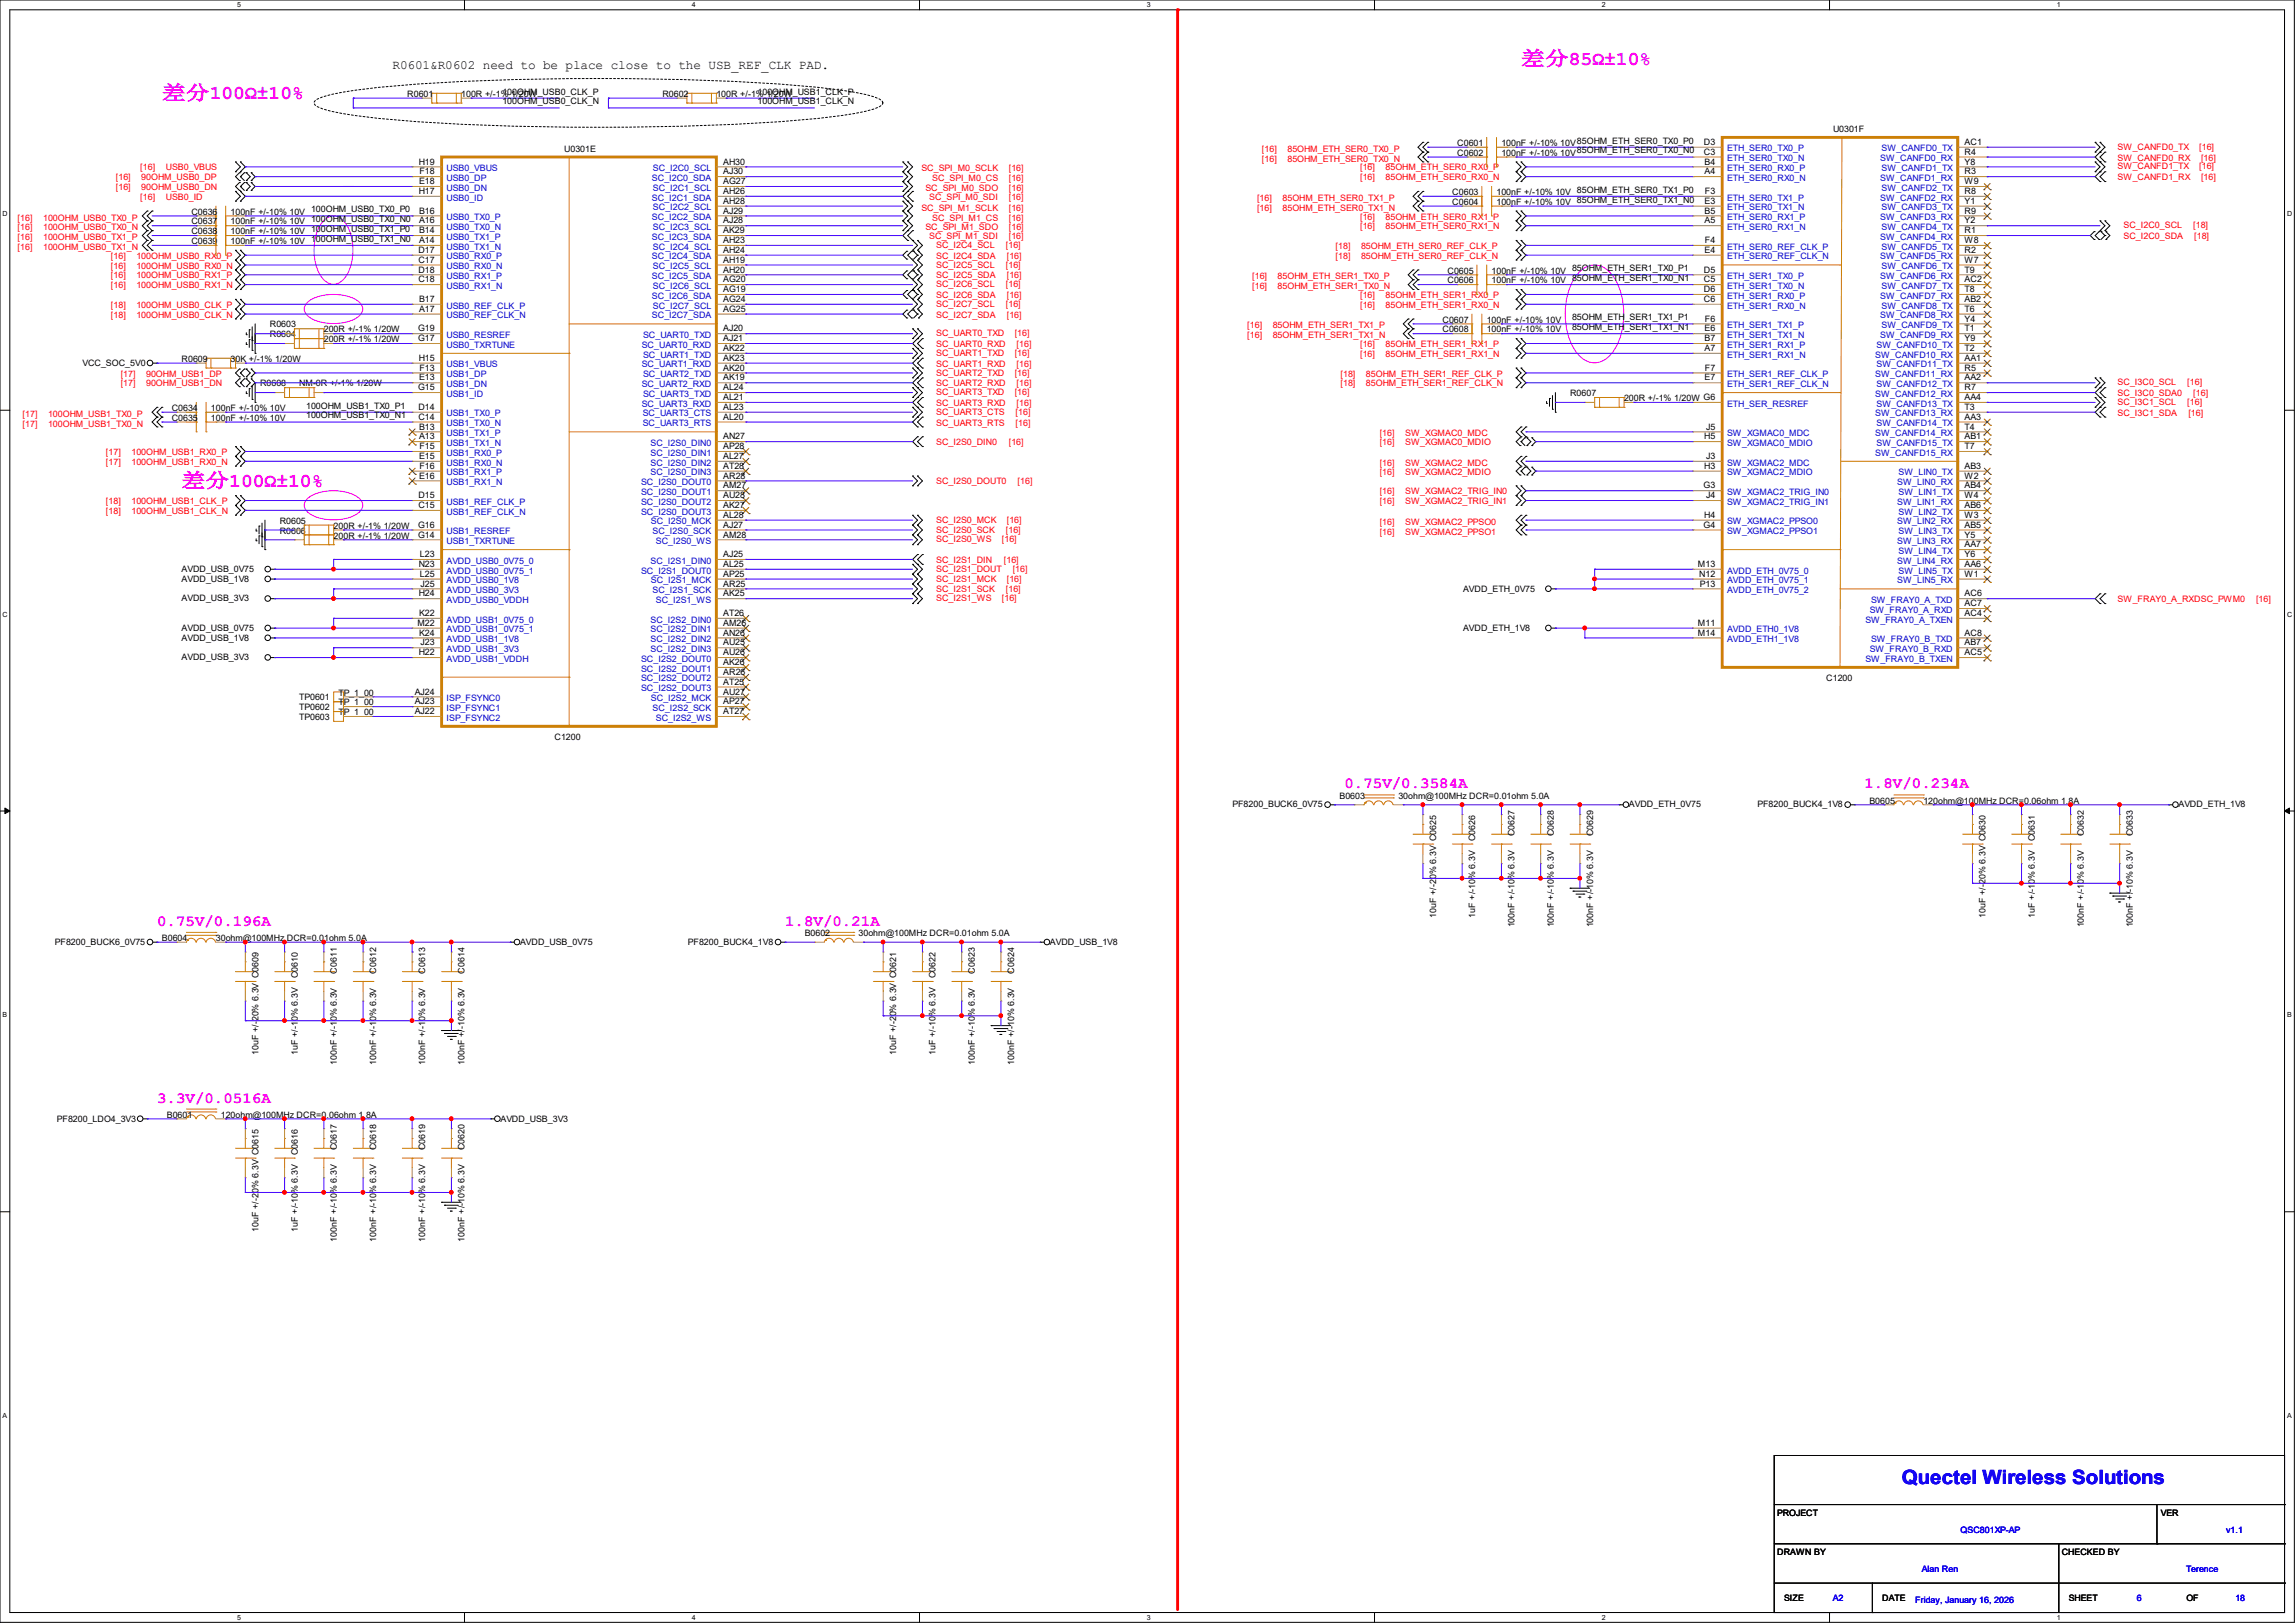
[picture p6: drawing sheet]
<svg xmlns="http://www.w3.org/2000/svg" width="297mm" height="210mm" viewBox="0 0 297 210" stroke-linecap="round" stroke-linejoin="round" font-family="sans-serif">
<defs><g id="words">
<g font-size="2.5" fill="#f0f">
<text x="196.8" y="8.4">差分85Ω±10%</text>
<text x="21" y="12.9">差分100Ω±10%</text>
<text x="23.5" y="63">差分100Ω±10%</text>
</g>
<text font-size="2.5" fill="#00f" x="246.1" y="192">Quectel Wireless Solutions</text>
<g font-size="2" fill="#f0f">
<text x="174" y="102">0.75V/0.3584A</text>
<text x="241.3" y="102">1.8V/0.234A</text>
<text x="20.3" y="119.8">0.75V/0.196A</text>
<text x="101.6" y="119.8">1.8V/0.21A</text>
<text x="20.3" y="142.7">3.3V/0.0516A</text>
</g>
<text font-size="1.7" x="50.8" y="8.9">R0601&amp;R0602 need to be place close to the USB_REF_CLK PAD.</text>
<g font-size="1.1">
<text x="52.7" y="12.5">R0601</text>
<text x="59.7" y="12.5">100R +/-1% 1/20W</text>
<text x="65" y="12.2">100OHM_USB0_CLK_P</text>
<text x="65" y="13.5">100OHM_USB0_CLK_N</text>
<text x="85.7" y="12.5">R0602</text>
<text x="92.7" y="12.5">100R +/-1% 1/20W</text>
<text x="98" y="12.2">100OHM_USB1_CLK_P</text>
<text x="98" y="13.5">100OHM_USB1_CLK_N</text>
<text x="237.2" y="17.1">U0301F</text>
<text x="54.2" y="21.3">H19</text>
<text x="54.2" y="23.8">E18</text>
<text x="54.3" y="22.6">F18</text>
<text x="73" y="19.6">U0301E</text>
<text x="93.6" y="22.6">AJ30</text>
<text x="93.6" y="23.8">AG27</text>
<text x="93.6" y="21.3">AH30</text>
<text x="188.6" y="18.9">C0601</text>
<text x="188.6" y="20.2">C0602</text>
<text x="194.3" y="18.9">100nF +/-10% 10V</text>
<text x="194.3" y="20.2">100nF +/-10% 10V</text>
<text x="204.1" y="18.6">85OHM_ETH_SER0_TX0_P0</text>
<text x="204.1" y="19.9">85OHM_ETH_SER0_TX0_N0</text>
<text x="220.5" y="20">C3</text>
<text x="220.5" y="18.8">D3</text>
<text x="220.6" y="22.6">A4</text>
<text x="220.6" y="21.3">B4</text>
<text x="254.2" y="20">R4</text>
<text x="254.2" y="18.8">AC1</text>
<text x="254.2" y="22.6">R3</text>
<text x="254.2" y="21.3">Y8</text>
<text x="254.2" y="23.8">W9</text>
<text x="24.8" y="27.8">C0636</text>
<text x="24.8" y="29">C0637</text>
<text x="29.8" y="27.8">100nF +/-10% 10V</text>
<text x="29.8" y="29">100nF +/-10% 10V</text>
<text x="40.3" y="27.5">100OHM_USB0_TX0_P0</text>
<text x="40.3" y="28.7">100OHM_USB0_TX0_N0</text>
<text x="54.2" y="25.1">H17</text>
<text x="54.2" y="28.9">A16</text>
<text x="54.2" y="27.6">B16</text>
<text x="93.6" y="25.1">AH26</text>
<text x="93.6" y="26.4">AH28</text>
<text x="93.6" y="27.6">AJ29</text>
<text x="93.6" y="28.9">AJ28</text>
<text x="188" y="25.2">C0603</text>
<text x="188" y="26.5">C0604</text>
<text x="193.7" y="25.2">100nF +/-10% 10V</text>
<text x="193.7" y="26.5">100nF +/-10% 10V</text>
<text x="204.1" y="26.2">85OHM_ETH_SER0_TX1_N0</text>
<text x="204.1" y="24.9">85OHM_ETH_SER0_TX1_P0</text>
<text x="220.6" y="28.9">A5</text>
<text x="220.6" y="27.6">B5</text>
<text x="220.6" y="26.4">E3</text>
<text x="220.6" y="25.1">F3</text>
<text x="254.2" y="25.1">R8</text>
<text x="254.2" y="27.6">R9</text>
<text x="254.2" y="26.4">Y1</text>
<text x="254.2" y="28.9">Y2</text>
<text x="24.8" y="31.6">C0639</text>
<text x="24.8" y="30.3">C0638</text>
<text x="29.8" y="31.6">100nF +/-10% 10V</text>
<text x="29.8" y="30.3">100nF +/-10% 10V</text>
<text x="40.3" y="30">100OHM_USB0_TX1_P0</text>
<text x="40.3" y="31.3">100OHM_USB0_TX1_N0</text>
<text x="54.1" y="34">C17</text>
<text x="54.1" y="32.7">D17</text>
<text x="54.1" y="35.3">D18</text>
<text x="54.2" y="31.5">A14</text>
<text x="54.2" y="30.2">B14</text>
<text x="93.6" y="30.2">AK29</text>
<text x="93.6" y="31.5">AH23</text>
<text x="93.6" y="32.7">AH24</text>
<text x="93.6" y="34">AH19</text>
<text x="93.6" y="35.3">AH20</text>
<text x="187.3" y="35.4">C0605</text>
<text x="193" y="35.4">100nF +/-10% 10V</text>
<text x="203.4" y="35.1">85OHM_ETH_SER1_TX0_P1</text>
<text x="220.5" y="35.3">D5</text>
<text x="220.6" y="32.7">E4</text>
<text x="220.6" y="31.5">F4</text>
<text x="254.2" y="30.2">R1</text>
<text x="254.2" y="32.7">R2</text>
<text x="254.2" y="31.5">W8</text>
<text x="254.2" y="35.3">T9</text>
<text x="254.2" y="34">W7</text>
<text x="54.1" y="36.5">C18</text>
<text x="54.2" y="40.3">A17</text>
<text x="54.2" y="39.1">B17</text>
<text x="93.6" y="36.5">AG20</text>
<text x="93.6" y="37.8">AG19</text>
<text x="93.6" y="39.1">AG24</text>
<text x="93.6" y="40.3">AG25</text>
<text x="186.7" y="41.7">C0607</text>
<text x="187.3" y="36.7">C0606</text>
<text x="192.4" y="41.7">100nF +/-10% 10V</text>
<text x="193" y="36.7">100nF +/-10% 10V</text>
<text x="203.4" y="36.4">85OHM_ETH_SER1_TX0_N1</text>
<text x="203.4" y="41.4">85OHM_ETH_SER1_TX1_P1</text>
<text x="220.5" y="39.1">C6</text>
<text x="220.5" y="37.8">D6</text>
<text x="220.5" y="36.5">C5</text>
<text x="220.6" y="41.6">F6</text>
<text x="254.2" y="37.8">T8</text>
<text x="254.2" y="36.5">AC2</text>
<text x="254.2" y="40.3">T6</text>
<text x="254.2" y="39.1">AB2</text>
<text x="254.2" y="41.6">Y4</text>
<text x="10.7" y="47.3">VCC_SOC_5V0</text>
<text x="23.5" y="46.8">R0609</text>
<text x="29.8" y="46.8">30K +/-1% 1/20W</text>
<text x="34.9" y="43.6">R0604</text>
<text x="34.9" y="42.4">R0603</text>
<text x="41.9" y="44.3">200R +/-1% 1/20W</text>
<text x="41.9" y="43">200R +/-1% 1/20W</text>
<text x="54.1" y="42.9">G19</text>
<text x="54.1" y="44.2">G17</text>
<text x="54.2" y="46.7">H15</text>
<text x="54.3" y="48">F13</text>
<text x="93.6" y="44.2">AJ21</text>
<text x="93.6" y="42.9">AJ20</text>
<text x="93.6" y="46.7">AK23</text>
<text x="93.6" y="45.4">AK22</text>
<text x="93.6" y="48">AK20</text>
<text x="186.7" y="43">C0608</text>
<text x="192.4" y="43">100nF +/-10% 10V</text>
<text x="203.4" y="42.7">85OHM_ETH_SER1_TX1_N1</text>
<text x="220.6" y="45.4">A7</text>
<text x="220.6" y="44.2">B7</text>
<text x="220.6" y="42.9">E6</text>
<text x="220.6" y="48">F7</text>
<text x="254.2" y="42.9">T1</text>
<text x="254.2" y="45.4">T2</text>
<text x="254.2" y="44.2">Y9</text>
<text x="254.2" y="48">R5</text>
<text x="254.2" y="46.7">AA1</text>
<text x="22.2" y="53.2">C0634</text>
<text x="27.3" y="53.2">100nF +/-10% 10V</text>
<text x="33.7" y="50">R0608</text>
<text x="38.7" y="50">NM-0R +/-1% 1/20W</text>
<text x="39.6" y="52.9">100OHM_USB1_TX0_P1</text>
<text x="54.1" y="50.5">G15</text>
<text x="54.1" y="53">D14</text>
<text x="54.2" y="49.2">E13</text>
<text x="93.6" y="50.5">AL24</text>
<text x="93.6" y="49.2">AK19</text>
<text x="93.6" y="53">AL23</text>
<text x="93.6" y="51.8">AL21</text>
<text x="203.2" y="51.3">R0607</text>
<text x="210.2" y="51.9">200R +/-1% 1/20W G6</text>
<text x="220.6" y="49.2">E7</text>
<text x="254.2" y="50.5">R7</text>
<text x="254.2" y="49.2">AA2</text>
<text x="254.2" y="53">T3</text>
<text x="254.2" y="51.8">AA4</text>
<text x="22.2" y="54.4">C0635</text>
<text x="27.3" y="54.4">100nF +/-10% 10V</text>
<text x="39.6" y="54.1">100OHM_USB1_TX0_N1</text>
<text x="54.1" y="54.3">C14</text>
<text x="54.2" y="59.4">E15</text>
<text x="54.2" y="56.9">A13</text>
<text x="54.2" y="55.6">B13</text>
<text x="54.3" y="58.1">F15</text>
<text x="93.6" y="54.3">AL20</text>
<text x="93.6" y="56.9">AN27</text>
<text x="93.6" y="58.1">AP28</text>
<text x="93.6" y="59.4">AL27</text>
<text x="220.6" y="56.9">H5</text>
<text x="220.8" y="55.6">J5</text>
<text x="220.8" y="59.4">J3</text>
<text x="254.2" y="55.6">T4</text>
<text x="254.2" y="54.3">AA3</text>
<text x="254.2" y="58.1">T7</text>
<text x="254.2" y="56.9">AB1</text>
<text x="54.1" y="65.7">C15</text>
<text x="54.1" y="64.5">D15</text>
<text x="54.2" y="61.9">E16</text>
<text x="54.3" y="60.7">F16</text>
<text x="93.6" y="60.7">AT28</text>
<text x="93.6" y="61.9">AR28</text>
<text x="93.6" y="63.2">AM27</text>
<text x="93.6" y="64.5">AU28</text>
<text x="93.6" y="65.7">AK27</text>
<text x="220.5" y="63.2">G3</text>
<text x="220.6" y="60.7">H3</text>
<text x="220.8" y="64.5">J4</text>
<text x="254.2" y="61.9">W2</text>
<text x="254.2" y="60.7">AB3</text>
<text x="254.2" y="64.5">W4</text>
<text x="254.2" y="63.2">AB4</text>
<text x="254.2" y="65.7">AB6</text>
<text x="36.2" y="69">R0606</text>
<text x="36.2" y="67.8">R0605</text>
<text x="43.2" y="69.7">200R +/-1% 1/20W</text>
<text x="43.2" y="68.4">200R +/-1% 1/20W</text>
<text x="54.1" y="68.3">G16</text>
<text x="54.1" y="69.6">G14</text>
<text x="93.6" y="67">AL28</text>
<text x="93.6" y="68.3">AJ27</text>
<text x="93.6" y="69.6">AM28</text>
<text x="220.5" y="68.3">G4</text>
<text x="220.6" y="67">H4</text>
<text x="254.2" y="67">W3</text>
<text x="254.2" y="69.6">Y5</text>
<text x="254.2" y="68.3">AB5</text>
<text x="254.2" y="70.8">AA7</text>
<text x="23.5" y="74">AVDD_USB_0V75</text>
<text x="23.5" y="75.3">AVDD_USB_1V8</text>
<text x="23.5" y="77.8">AVDD_USB_3V3</text>
<text x="54.2" y="73.4">N23</text>
<text x="54.2" y="77.2">H24</text>
<text x="54.4" y="72.1">L23</text>
<text x="54.4" y="74.6">L25</text>
<text x="54.4" y="75.9">J25</text>
<text x="93.6" y="72.1">AJ25</text>
<text x="93.6" y="73.4">AL25</text>
<text x="93.6" y="74.6">AP25</text>
<text x="93.6" y="75.9">AR25</text>
<text x="93.6" y="77.2">AK25</text>
<text x="189.4" y="76.5">AVDD_ETH_0V75</text>
<text x="219.7" y="73.4">M13</text>
<text x="219.9" y="74.6">N12</text>
<text x="220" y="75.9">P13</text>
<text x="254.2" y="72.1">Y6</text>
<text x="254.2" y="74.6">W1</text>
<text x="254.2" y="73.4">AA6</text>
<text x="254.2" y="77.2">AC6</text>
<text x="23.5" y="81.6">AVDD_USB_0V75</text>
<text x="23.5" y="82.9">AVDD_USB_1V8</text>
<text x="54" y="81">M22</text>
<text x="54.2" y="79.7">K22</text>
<text x="54.2" y="82.3">K24</text>
<text x="54.4" y="83.5">J23</text>
<text x="93.6" y="79.7">AT26</text>
<text x="93.6" y="81">AM26</text>
<text x="93.6" y="82.3">AN26</text>
<text x="93.6" y="83.5">AU25</text>
<text x="189.4" y="81.6">AVDD_ETH_1V8</text>
<text x="219.7" y="82.3">M14</text>
<text x="219.7" y="81">M11</text>
<text x="254.2" y="78.4">AC7</text>
<text x="254.2" y="79.7">AC4</text>
<text x="254.2" y="83.5">AB7</text>
<text x="254.2" y="82.3">AC8</text>
<text x="23.5" y="85.4">AVDD_USB_3V3</text>
<text x="53.7" y="89.9">AJ24</text>
<text x="54.2" y="84.8">H22</text>
<text x="93.6" y="84.8">AU26</text>
<text x="93.6" y="86.1">AK26</text>
<text x="93.6" y="87.3">AR26</text>
<text x="93.6" y="88.6">AT25</text>
<text x="93.6" y="89.9">AU27</text>
<text x="236.3" y="88.1">C1200</text>
<text x="254.2" y="84.8">AC5</text>
<text x="38.7" y="93.2">TP0603</text>
<text x="38.7" y="90.6">TP0601</text>
<text x="38.7" y="91.9">TP0602</text>
<text x="43.8" y="92.5">TP_1_00</text>
<text x="43.8" y="90">TP_1_00</text>
<text x="43.8" y="91.3">TP_1_00</text>
<text x="53.7" y="91.1">AJ23</text>
<text x="53.7" y="92.4">AJ22</text>
<text x="71.8" y="95.7">C1200</text>
<text x="93.6" y="91.1">AP27</text>
<text x="93.6" y="92.4">AT27</text>
<text x="159.5" y="104.5">PF8200_BUCK6_0V75</text>
<text x="173.4" y="103.3">B0603</text>
<text x="181" y="103.3">30ohm@100MHz DCR=0.01ohm 5.0A</text>
<text x="210.8" y="104.5">AVDD_ETH_0V75</text>
<text x="227.5" y="104.5">PF8200_BUCK4_1V8</text>
<text x="241.9" y="104">B0605</text>
<text x="248.9" y="104">120ohm@100MHz DCR=0.06ohm 1.8A</text>
<text x="281.9" y="104.5">AVDD_ETH_1V8</text>
<text x="190.9" y="108.8" transform="rotate(-90 190.9 108.8)">C0626</text>
<text x="196" y="108.2" transform="rotate(-90 196 108.2)">C0627</text>
<text x="201.1" y="108.2" transform="rotate(-90 201.1 108.2)">C0628</text>
<text x="206.2" y="108.2" transform="rotate(-90 206.2 108.2)">C0629</text>
<text x="263.3" y="108.8" transform="rotate(-90 263.3 108.8)">C0631</text>
<text x="269.7" y="108.2" transform="rotate(-90 269.7 108.2)">C0632</text>
<text x="276" y="108.2" transform="rotate(-90 276 108.2)">C0633</text>
<text x="185.8" y="118.7" transform="rotate(-90 185.8 118.7)">10uF +/-20% 6.3V C0625</text>
<text x="190.9" y="118.7" transform="rotate(-90 190.9 118.7)">1uF +/-10% 6.3V</text>
<text x="257" y="118.7" transform="rotate(-90 257 118.7)">10uF +/-20% 6.3V C0630</text>
<text x="263.3" y="118.7" transform="rotate(-90 263.3 118.7)">1uF +/-10% 6.3V</text>
<text x="7.1" y="122.3">PF8200_BUCK6_0V75</text>
<text x="21" y="121.8">B0604</text>
<text x="27.9" y="121.8">30ohm@100MHz DCR=0.01ohm 5.0A</text>
<text x="43.6" y="126" transform="rotate(-90 43.6 126)">C0611</text>
<text x="48.7" y="126" transform="rotate(-90 48.7 126)">C0612</text>
<text x="55" y="126" transform="rotate(-90 55 126)">C0613</text>
<text x="60.1" y="126" transform="rotate(-90 60.1 126)">C0614</text>
<text x="67.3" y="122.3">AVDD_USB_0V75</text>
<text x="89" y="122.3">PF8200_BUCK4_1V8</text>
<text x="104.1" y="121.1">B0602</text>
<text x="111.1" y="121.1">30ohm@100MHz DCR=0.01ohm 5.0A</text>
<text x="126.2" y="126" transform="rotate(-90 126.2 126)">C0623</text>
<text x="131.2" y="126" transform="rotate(-90 131.2 126)">C0624</text>
<text x="135.9" y="122.3">AVDD_USB_1V8</text>
<text x="196" y="120" transform="rotate(-90 196 120)">100nF +/-10% 6.3V</text>
<text x="201.1" y="120" transform="rotate(-90 201.1 120)">100nF +/-10% 6.3V</text>
<text x="206.2" y="120" transform="rotate(-90 206.2 120)">100nF +/-10% 6.3V</text>
<text x="269.7" y="120" transform="rotate(-90 269.7 120)">100nF +/-10% 6.3V</text>
<text x="276" y="120" transform="rotate(-90 276 120)">100nF +/-10% 6.3V</text>
<text x="38.5" y="126.6" transform="rotate(-90 38.5 126.6)">C0610</text>
<text x="121.1" y="126.6" transform="rotate(-90 121.1 126.6)">C0622</text>
<text x="33.4" y="136.5" transform="rotate(-90 33.4 136.5)">10uF +/-20% 6.3V C0609</text>
<text x="38.5" y="136.5" transform="rotate(-90 38.5 136.5)">1uF +/-10% 6.3V</text>
<text x="43.6" y="137.8" transform="rotate(-90 43.6 137.8)">100nF +/-10% 6.3V</text>
<text x="48.7" y="137.8" transform="rotate(-90 48.7 137.8)">100nF +/-10% 6.3V</text>
<text x="55" y="137.8" transform="rotate(-90 55 137.8)">100nF +/-10% 6.3V</text>
<text x="60.1" y="137.8" transform="rotate(-90 60.1 137.8)">100nF +/-10% 6.3V</text>
<text x="116" y="136.5" transform="rotate(-90 116 136.5)">10uF +/-20% 6.3V C0621</text>
<text x="121.1" y="136.5" transform="rotate(-90 121.1 136.5)">1uF +/-10% 6.3V</text>
<text x="126.2" y="137.8" transform="rotate(-90 126.2 137.8)">100nF +/-10% 6.3V</text>
<text x="131.2" y="137.8" transform="rotate(-90 131.2 137.8)">100nF +/-10% 6.3V</text>
<text x="7.4" y="145.1">PF8200_LDO4_3V3</text>
<text x="21.6" y="144.6">B0601</text>
<text x="28.6" y="144.6">120ohm@100MHz DCR=0.06ohm 1.8A</text>
<text x="38.5" y="149.5" transform="rotate(-90 38.5 149.5)">C0616</text>
<text x="43.6" y="148.8" transform="rotate(-90 43.6 148.8)">C0617</text>
<text x="48.7" y="148.8" transform="rotate(-90 48.7 148.8)">C0618</text>
<text x="55" y="148.8" transform="rotate(-90 55 148.8)">C0619</text>
<text x="60.1" y="148.8" transform="rotate(-90 60.1 148.8)">C0620</text>
<text x="64.8" y="145.1">AVDD_USB_3V3</text>
<text x="33.4" y="159.4" transform="rotate(-90 33.4 159.4)">10uF +/-20% 6.3V C0615</text>
<text x="38.5" y="159.4" transform="rotate(-90 38.5 159.4)">1uF +/-10% 6.3V</text>
<text x="43.6" y="160.7" transform="rotate(-90 43.6 160.7)">100nF +/-10% 6.3V</text>
<text x="48.7" y="160.7" transform="rotate(-90 48.7 160.7)">100nF +/-10% 6.3V</text>
<text x="55" y="160.7" transform="rotate(-90 55 160.7)">100nF +/-10% 6.3V</text>
<text x="60.1" y="160.7" transform="rotate(-90 60.1 160.7)">100nF +/-10% 6.3V</text>
<text x="230" y="196.2">PROJECT</text>
<text x="279.7" y="196.2">VER</text>
<text x="230" y="201.3">DRAWN BY</text>
<text x="266.8" y="201.3">CHECKED BY</text>
<text x="230.9" y="207.2">SIZE</text>
<text x="243.6" y="207.2">DATE</text>
<text x="267.7" y="207.2">SHEET</text>
<text x="283" y="207.2">OF</text>
</g>
<g font-size="1.1" fill="#f00">
<text x="15" y="23.3">[16]</text>
<text x="18.2" y="22.1">[16]</text>
<text x="18.3" y="23.3">90OHM_USB0_DP</text>
<text x="21.5" y="22.1">USB0_VBUS</text>
<text x="119.2" y="22.2">SC_SPI_M0_SCLK</text>
<text x="120.6" y="23.5">SC_SPI_M0_CS</text>
<text x="130.6" y="22.2">[16]</text>
<text x="130.6" y="23.5">[16]</text>
<text x="163.3" y="19.6">[16]</text>
<text x="163.3" y="20.9">[16]</text>
<text x="166.6" y="19.6">85OHM_ETH_SER0_TX0_P</text>
<text x="166.6" y="20.9">85OHM_ETH_SER0_TX0_N</text>
<text x="176" y="22.1">[16]</text>
<text x="176" y="23.3">[16]</text>
<text x="179.3" y="22.1">85OHM_ETH_SER0_RX0_P</text>
<text x="179.3" y="23.3">85OHM_ETH_SER0_RX0_N</text>
<text x="274.1" y="20.8">SW_CANFD0_RX</text>
<text x="274.1" y="21.9">SW_CANFD1_TX</text>
<text x="274.1" y="23.3">SW_CANFD1_RX</text>
<text x="274.1" y="19.4">SW_CANFD0_TX</text>
<text x="284.6" y="21.9">[16]</text>
<text x="284.6" y="19.4">[16]</text>
<text x="284.9" y="20.8">[16]</text>
<text x="284.9" y="23.3">[16]</text>
<text x="2.3" y="28.5">[16]</text>
<text x="2.3" y="29.8">[16]</text>
<text x="5.6" y="28.5">100OHM_USB0_TX0_P</text>
<text x="5.6" y="29.8">100OHM_USB0_TX0_N</text>
<text x="15" y="24.6">[16]</text>
<text x="18.2" y="25.9">[16]</text>
<text x="18.3" y="24.6">90OHM_USB0_DN</text>
<text x="21.5" y="25.9">USB0_ID</text>
<text x="119.2" y="27.3">SC_SPI_M1_SCLK</text>
<text x="119.8" y="24.7">SC_SPI_M0_SDO</text>
<text x="119.8" y="29.8">SC_SPI_M1_SDO</text>
<text x="120.3" y="25.9">SC_SPI_M0_SDI</text>
<text x="120.6" y="28.5">SC_SPI_M1_CS</text>
<text x="130.6" y="27.3">[16]</text>
<text x="130.6" y="24.7">[16]</text>
<text x="130.6" y="29.8">[16]</text>
<text x="130.6" y="25.9">[16]</text>
<text x="130.6" y="28.5">[16]</text>
<text x="162.7" y="26">[16]</text>
<text x="162.7" y="27.3">[16]</text>
<text x="166" y="26">85OHM_ETH_SER0_TX1_P</text>
<text x="166" y="27.3">85OHM_ETH_SER0_TX1_N</text>
<text x="176" y="28.4">[16]</text>
<text x="176" y="29.7">[16]</text>
<text x="179.3" y="28.4">85OHM_ETH_SER0_RX1_P</text>
<text x="179.3" y="29.7">85OHM_ETH_SER0_RX1_N</text>
<text x="274.8" y="29.5">SC_I2C0_SCL</text>
<text x="283.8" y="29.5">[18]</text>
<text x="2.3" y="31.1">[16]</text>
<text x="2.3" y="32.3">[16]</text>
<text x="5.6" y="31.1">100OHM_USB0_TX1_P</text>
<text x="5.6" y="32.3">100OHM_USB0_TX1_N</text>
<text x="14.4" y="33.5">[16]</text>
<text x="14.4" y="34.8">[16]</text>
<text x="17.7" y="33.5">100OHM_USB0_RX0_P</text>
<text x="17.7" y="34.8">100OHM_USB0_RX0_N</text>
<text x="120.3" y="30.9">SC_SPI_M1_SDI</text>
<text x="121.2" y="33.5">SC_I2C4_SDA</text>
<text x="121.2" y="32.1">SC_I2C4_SCL</text>
<text x="121.2" y="34.6">SC_I2C5_SCL</text>
<text x="130.2" y="32.1">[16]</text>
<text x="130.2" y="34.6">[16]</text>
<text x="130.3" y="33.5">[16]</text>
<text x="130.6" y="30.9">[16]</text>
<text x="172.8" y="32.2">[18]</text>
<text x="172.8" y="33.5">[18]</text>
<text x="176.1" y="32.2">85OHM_ETH_SER0_REF_CLK_P</text>
<text x="176.1" y="33.5">85OHM_ETH_SER0_REF_CLK_N</text>
<text x="274.8" y="30.9">SC_I2C0_SDA</text>
<text x="284" y="30.9">[18]</text>
<text x="14.4" y="36">[16]</text>
<text x="14.4" y="37.3">[16]</text>
<text x="14.4" y="39.8">[18]</text>
<text x="14.4" y="41.1">[18]</text>
<text x="17.7" y="36">100OHM_USB0_RX1_P</text>
<text x="17.7" y="37.3">100OHM_USB0_RX1_N</text>
<text x="17.7" y="39.8">100OHM_USB0_CLK_P</text>
<text x="17.7" y="41.1">100OHM_USB0_CLK_N</text>
<text x="121.2" y="36">SC_I2C5_SDA</text>
<text x="121.2" y="38.6">SC_I2C6_SDA</text>
<text x="121.2" y="37.2">SC_I2C6_SCL</text>
<text x="121.2" y="39.7">SC_I2C7_SCL</text>
<text x="121.2" y="41.1">SC_I2C7_SDA</text>
<text x="130.2" y="37.2">[16]</text>
<text x="130.2" y="39.7">[16]</text>
<text x="130.3" y="36">[16]</text>
<text x="130.3" y="38.6">[16]</text>
<text x="130.3" y="41.1">[16]</text>
<text x="162" y="36.2">[16]</text>
<text x="162" y="37.4">[16]</text>
<text x="165.3" y="36.2">85OHM_ETH_SER1_TX0_P</text>
<text x="165.3" y="37.4">85OHM_ETH_SER1_TX0_N</text>
<text x="176" y="38.6">[16]</text>
<text x="176" y="39.8">[16]</text>
<text x="179.3" y="38.6">85OHM_ETH_SER1_RX0_P</text>
<text x="179.3" y="39.8">85OHM_ETH_SER1_RX0_N</text>
<text x="121.2" y="43.5">SC_UART0_TXD</text>
<text x="121.2" y="44.9">SC_UART0_RXD</text>
<text x="121.2" y="46.1">SC_UART1_TXD</text>
<text x="121.2" y="47.5">SC_UART1_RXD</text>
<text x="131.3" y="43.5">[16]</text>
<text x="131.3" y="46.1">[16]</text>
<text x="131.6" y="44.9">[16]</text>
<text x="131.6" y="47.5">[16]</text>
<text x="161.4" y="42.5">[16]</text>
<text x="161.4" y="43.8">[16]</text>
<text x="164.7" y="42.5">85OHM_ETH_SER1_TX1_P</text>
<text x="164.7" y="43.8">85OHM_ETH_SER1_TX1_N</text>
<text x="176" y="44.9">[16]</text>
<text x="176" y="46.2">[16]</text>
<text x="179.3" y="44.9">85OHM_ETH_SER1_RX1_P</text>
<text x="179.3" y="46.2">85OHM_ETH_SER1_RX1_N</text>
<text x="2.9" y="53.9">[17]</text>
<text x="6.2" y="53.9">100OHM_USB1_TX0_P</text>
<text x="15.6" y="48.7">[17]</text>
<text x="15.6" y="50">[17]</text>
<text x="18.9" y="48.7">90OHM_USB1_DP</text>
<text x="18.9" y="50">90OHM_USB1_DN</text>
<text x="121.2" y="48.6">SC_UART2_TXD</text>
<text x="121.2" y="50">SC_UART2_RXD</text>
<text x="121.2" y="51.1">SC_UART3_TXD</text>
<text x="121.2" y="53.7">SC_UART3_CTS</text>
<text x="121.2" y="52.5">SC_UART3_RXD</text>
<text x="131.3" y="48.6">[16]</text>
<text x="131.3" y="51.1">[16]</text>
<text x="131.4" y="53.7">[16]</text>
<text x="131.6" y="50">[16]</text>
<text x="131.6" y="52.5">[16]</text>
<text x="173.5" y="48.7">[18]</text>
<text x="173.5" y="50">[18]</text>
<text x="176.8" y="48.7">85OHM_ETH_SER1_REF_CLK_P</text>
<text x="176.8" y="50">85OHM_ETH_SER1_REF_CLK_N</text>
<text x="274.1" y="52.4">SC_I3C1_SCL</text>
<text x="274.1" y="53.8">SC_I3C1_SDA</text>
<text x="274.1" y="49.9">SC_I3C0_SCL</text>
<text x="274.1" y="51.3">SC_I3C0_SDA0</text>
<text x="283.1" y="52.4">[16]</text>
<text x="283.1" y="49.9">[16]</text>
<text x="283.2" y="53.8">[16]</text>
<text x="283.8" y="51.3">[16]</text>
<text x="2.9" y="55.2">[17]</text>
<text x="6.2" y="55.2">100OHM_USB1_TX0_N</text>
<text x="13.7" y="58.9">[17]</text>
<text x="17" y="58.9">100OHM_USB1_RX0_P</text>
<text x="121.2" y="55.1">SC_UART3_RTS</text>
<text x="121.2" y="57.6">SC_I2S0_DIN0</text>
<text x="130.6" y="57.6">[16]</text>
<text x="131.4" y="55.1">[16]</text>
<text x="178.6" y="56.5">[16]</text>
<text x="178.6" y="57.6">[16]</text>
<text x="181.9" y="56.5">SW_XGMAC0_MDC</text>
<text x="181.9" y="57.6">SW_XGMAC0_MDIO</text>
<text x="13.7" y="60.2">[17]</text>
<text x="13.7" y="65.2">[18]</text>
<text x="17" y="60.2">100OHM_USB1_RX0_N</text>
<text x="17" y="65.2">100OHM_USB1_CLK_P</text>
<text x="121.2" y="62.6">SC_I2S0_DOUT0</text>
<text x="131.7" y="62.6">[16]</text>
<text x="178.6" y="60.3">[16]</text>
<text x="178.6" y="64">[16]</text>
<text x="178.6" y="65.2">[16]</text>
<text x="178.6" y="61.4">[16]</text>
<text x="181.9" y="60.3">SW_XGMAC2_MDC</text>
<text x="181.9" y="64">SW_XGMAC2_TRIG_IN0</text>
<text x="181.9" y="65.2">SW_XGMAC2_TRIG_IN1</text>
<text x="181.9" y="61.4">SW_XGMAC2_MDIO</text>
<text x="13.7" y="66.5">[18]</text>
<text x="17" y="66.5">100OHM_USB1_CLK_N</text>
<text x="121.2" y="67.7">SC_I2S0_MCK</text>
<text x="121.2" y="68.9">SC_I2S0_SCK</text>
<text x="121.2" y="70.2">SC_I2S0_WS</text>
<text x="129.7" y="70.2">[16]</text>
<text x="130.2" y="68.9">[16]</text>
<text x="130.3" y="67.7">[16]</text>
<text x="178.6" y="67.9">[16]</text>
<text x="178.6" y="69.2">[16]</text>
<text x="181.9" y="67.9">SW_XGMAC2_PPSO0</text>
<text x="181.9" y="69.2">SW_XGMAC2_PPSO1</text>
<text x="121.2" y="72.9">SC_I2S1_DIN</text>
<text x="121.2" y="74">SC_I2S1_DOUT</text>
<text x="121.2" y="75.3">SC_I2S1_MCK</text>
<text x="121.2" y="76.5">SC_I2S1_SCK</text>
<text x="121.2" y="77.8">SC_I2S1_WS</text>
<text x="129.7" y="77.8">[16]</text>
<text x="129.9" y="72.9">[16]</text>
<text x="130.2" y="76.5">[16]</text>
<text x="130.3" y="75.3">[16]</text>
<text x="131.1" y="74">[16]</text>
<text x="274.1" y="77.9">SW_FRAY0_A_RXDSC_PWM0</text>
<text x="292" y="77.9">[16]</text>
</g>
<g font-size="1.1" fill="#00c">
<text x="57.8" y="22.1">USB0_VBUS</text>
<text x="57.8" y="23.4">USB0_DP</text>
<text x="84.4" y="23.4">SC_I2C0_SDA</text>
<text x="84.5" y="22.1">SC_I2C0_SCL</text>
<text x="223.5" y="23.4">ETH_SER0_RX0_N</text>
<text x="223.5" y="22.1">ETH_SER0_RX0_P</text>
<text x="223.5" y="20.9">ETH_SER0_TX0_N</text>
<text x="223.5" y="19.6">ETH_SER0_TX0_P</text>
<text x="243.3" y="20.9">SW_CANFD0_RX</text>
<text x="243.3" y="23.4">SW_CANFD1_RX</text>
<text x="243.5" y="19.6">SW_CANFD0_TX</text>
<text x="243.5" y="22.1">SW_CANFD1_TX</text>
<text x="57.8" y="24.7">USB0_DN</text>
<text x="57.8" y="26">USB0_ID</text>
<text x="57.8" y="29.8">USB0_TX0_N</text>
<text x="57.8" y="28.5">USB0_TX0_P</text>
<text x="84.4" y="26">SC_I2C1_SDA</text>
<text x="84.4" y="28.5">SC_I2C2_SDA</text>
<text x="84.5" y="24.7">SC_I2C1_SCL</text>
<text x="84.5" y="27.2">SC_I2C2_SCL</text>
<text x="84.5" y="29.8">SC_I2C3_SCL</text>
<text x="223.5" y="29.8">ETH_SER0_RX1_N</text>
<text x="223.5" y="28.5">ETH_SER0_RX1_P</text>
<text x="223.5" y="27.2">ETH_SER0_TX1_N</text>
<text x="223.5" y="26">ETH_SER0_TX1_P</text>
<text x="243.3" y="26">SW_CANFD2_RX</text>
<text x="243.3" y="28.5">SW_CANFD3_RX</text>
<text x="243.5" y="24.7">SW_CANFD2_TX</text>
<text x="243.5" y="27.2">SW_CANFD3_TX</text>
<text x="243.5" y="29.8">SW_CANFD4_TX</text>
<text x="57.8" y="34.8">USB0_RX0_N</text>
<text x="57.8" y="33.6">USB0_RX0_P</text>
<text x="57.8" y="32.3">USB0_TX1_N</text>
<text x="57.8" y="31">USB0_TX1_P</text>
<text x="84.4" y="31">SC_I2C3_SDA</text>
<text x="84.4" y="33.6">SC_I2C4_SDA</text>
<text x="84.5" y="32.3">SC_I2C4_SCL</text>
<text x="84.5" y="34.8">SC_I2C5_SCL</text>
<text x="223.5" y="33.6">ETH_SER0_REF_CLK_N</text>
<text x="223.5" y="32.3">ETH_SER0_REF_CLK_P</text>
<text x="243.3" y="31">SW_CANFD4_RX</text>
<text x="243.3" y="33.6">SW_CANFD5_RX</text>
<text x="243.5" y="32.3">SW_CANFD5_TX</text>
<text x="243.5" y="34.8">SW_CANFD6_TX</text>
<text x="57.8" y="41.2">USB0_REF_CLK_N</text>
<text x="57.8" y="39.9">USB0_REF_CLK_P</text>
<text x="57.8" y="37.4">USB0_RX1_N</text>
<text x="57.8" y="36.1">USB0_RX1_P</text>
<text x="84.4" y="36.1">SC_I2C5_SDA</text>
<text x="84.4" y="38.7">SC_I2C6_SDA</text>
<text x="84.4" y="41.2">SC_I2C7_SDA</text>
<text x="84.5" y="37.4">SC_I2C6_SCL</text>
<text x="84.5" y="39.9">SC_I2C7_SCL</text>
<text x="223.5" y="39.9">ETH_SER1_RX0_N</text>
<text x="223.5" y="38.7">ETH_SER1_RX0_P</text>
<text x="223.5" y="37.4">ETH_SER1_TX0_N</text>
<text x="223.5" y="36.1">ETH_SER1_TX0_P</text>
<text x="243.3" y="36.1">SW_CANFD6_RX</text>
<text x="243.3" y="38.7">SW_CANFD7_RX</text>
<text x="243.3" y="41.2">SW_CANFD8_RX</text>
<text x="243.5" y="37.4">SW_CANFD7_TX</text>
<text x="243.5" y="39.9">SW_CANFD8_TX</text>
<text x="57.8" y="43.7">USB0_RESREF</text>
<text x="57.8" y="45">USB0_TXRTUNE</text>
<text x="57.8" y="47.5">USB1_VBUS</text>
<text x="83.1" y="45">SC_UART0_RXD</text>
<text x="83.1" y="47.5">SC_UART1_RXD</text>
<text x="83.2" y="43.7">SC_UART0_TXD</text>
<text x="83.2" y="46.3">SC_UART1_TXD</text>
<text x="223.5" y="46.3">ETH_SER1_RX1_N</text>
<text x="223.5" y="45">ETH_SER1_RX1_P</text>
<text x="223.5" y="43.7">ETH_SER1_TX1_N</text>
<text x="223.5" y="42.5">ETH_SER1_TX1_P</text>
<text x="242.7" y="46.3">SW_CANFD10_RX</text>
<text x="242.9" y="45">SW_CANFD10_TX</text>
<text x="242.9" y="47.5">SW_CANFD11_TX</text>
<text x="243.3" y="43.7">SW_CANFD9_RX</text>
<text x="243.5" y="42.5">SW_CANFD9_TX</text>
<text x="57.8" y="50.1">USB1_DN</text>
<text x="57.8" y="48.8">USB1_DP</text>
<text x="57.8" y="51.4">USB1_ID</text>
<text x="57.8" y="53.9">USB1_TX0_P</text>
<text x="83.1" y="50.1">SC_UART2_RXD</text>
<text x="83.1" y="52.6">SC_UART3_RXD</text>
<text x="83.2" y="53.9">SC_UART3_CTS</text>
<text x="83.2" y="51.4">SC_UART3_TXD</text>
<text x="83.2" y="48.8">SC_UART2_TXD</text>
<text x="223.5" y="52.6">ETH_SER_RESREF</text>
<text x="223.5" y="50.1">ETH_SER1_REF_CLK_N</text>
<text x="223.5" y="48.8">ETH_SER1_REF_CLK_P</text>
<text x="242.7" y="48.8">SW_CANFD11_RX</text>
<text x="242.7" y="51.4">SW_CANFD12_RX</text>
<text x="242.7" y="53.9">SW_CANFD13_RX</text>
<text x="242.9" y="50.1">SW_CANFD12_TX</text>
<text x="242.9" y="52.6">SW_CANFD13_TX</text>
<text x="57.8" y="59">USB1_RX0_P</text>
<text x="57.8" y="55.2">USB1_TX0_N</text>
<text x="57.8" y="57.7">USB1_TX1_N</text>
<text x="57.8" y="56.4">USB1_TX1_P</text>
<text x="83.2" y="55.2">SC_UART3_RTS</text>
<text x="84.2" y="57.7">SC_I2S0_DIN0</text>
<text x="84.2" y="59">SC_I2S0_DIN1</text>
<text x="223.5" y="56.4">SW_XGMAC0_MDC</text>
<text x="223.5" y="57.7">SW_XGMAC0_MDIO</text>
<text x="242.7" y="56.4">SW_CANFD14_RX</text>
<text x="242.7" y="59">SW_CANFD15_RX</text>
<text x="242.9" y="55.2">SW_CANFD14_TX</text>
<text x="242.9" y="57.7">SW_CANFD15_TX</text>
<text x="57.8" y="65.3">USB1_REF_CLK_P</text>
<text x="57.8" y="60.2">USB1_RX0_N</text>
<text x="57.8" y="62.8">USB1_RX1_N</text>
<text x="57.8" y="61.5">USB1_RX1_P</text>
<text x="83" y="62.8">SC_I2S0_DOUT0</text>
<text x="83" y="64.1">SC_I2S0_DOUT1</text>
<text x="83" y="65.3">SC_I2S0_DOUT2</text>
<text x="84.2" y="60.2">SC_I2S0_DIN2</text>
<text x="84.2" y="61.5">SC_I2S0_DIN3</text>
<text x="223.5" y="60.2">SW_XGMAC2_MDC</text>
<text x="223.5" y="61.5">SW_XGMAC2_MDIO</text>
<text x="223.5" y="64.1">SW_XGMAC2_TRIG_IN0</text>
<text x="223.5" y="65.3">SW_XGMAC2_TRIG_IN1</text>
<text x="245.5" y="62.8">SW_LIN0_RX</text>
<text x="245.5" y="65.3">SW_LIN1_RX</text>
<text x="245.7" y="61.5">SW_LIN0_TX</text>
<text x="245.7" y="64.1">SW_LIN1_TX</text>
<text x="57.8" y="66.6">USB1_REF_CLK_N</text>
<text x="57.8" y="69.1">USB1_RESREF</text>
<text x="57.8" y="70.4">USB1_TXRTUNE</text>
<text x="83" y="66.6">SC_I2S0_DOUT3</text>
<text x="84.2" y="67.9">SC_I2S0_MCK</text>
<text x="84.5" y="69.1">SC_I2S0_SCK</text>
<text x="84.9" y="70.4">SC_I2S0_WS</text>
<text x="223.5" y="67.9">SW_XGMAC2_PPSO0</text>
<text x="223.5" y="69.1">SW_XGMAC2_PPSO1</text>
<text x="245.5" y="67.9">SW_LIN2_RX</text>
<text x="245.5" y="70.4">SW_LIN3_RX</text>
<text x="245.7" y="66.6">SW_LIN2_TX</text>
<text x="245.7" y="69.1">SW_LIN3_TX</text>
<text x="245.7" y="71.7">SW_LIN4_TX</text>
<text x="57.8" y="72.9">AVDD_USB0_0V75_0</text>
<text x="57.8" y="74.2">AVDD_USB0_0V75_1</text>
<text x="57.8" y="75.5">AVDD_USB0_1V8</text>
<text x="57.8" y="76.8">AVDD_USB0_3V3</text>
<text x="83" y="74.2">SC_I2S1_DOUT0</text>
<text x="84.2" y="72.9">SC_I2S1_DIN0</text>
<text x="84.2" y="75.5">SC_I2S1_MCK</text>
<text x="84.5" y="76.8">SC_I2S1_SCK</text>
<text x="223.5" y="75.5">AVDD_ETH_0V75_1</text>
<text x="223.5" y="76.8">AVDD_ETH_0V75_2</text>
<text x="223.5" y="74.2">AVDD_ETH_0V75_0</text>
<text x="245.5" y="72.9">SW_LIN4_RX</text>
<text x="245.5" y="75.5">SW_LIN5_RX</text>
<text x="245.7" y="74.2">SW_LIN5_TX</text>
<text x="57.8" y="80.6">AVDD_USB1_0V75_0</text>
<text x="57.8" y="81.8">AVDD_USB1_0V75_1</text>
<text x="57.8" y="83.1">AVDD_USB1_1V8</text>
<text x="57.8" y="78">AVDD_USB0_VDDH</text>
<text x="84.2" y="80.6">SC_I2S2_DIN0</text>
<text x="84.2" y="81.8">SC_I2S2_DIN1</text>
<text x="84.2" y="83.1">SC_I2S2_DIN2</text>
<text x="84.9" y="78">SC_I2S1_WS</text>
<text x="223.5" y="83.1">AVDD_ETH1_1V8</text>
<text x="223.5" y="81.8">AVDD_ETH0_1V8</text>
<text x="241.4" y="80.6">SW_FRAY0_A_TXEN</text>
<text x="242" y="79.3">SW_FRAY0_A_RXD</text>
<text x="242.1" y="78">SW_FRAY0_A_TXD</text>
<text x="242.1" y="83.1">SW_FRAY0_B_TXD</text>
<text x="57.8" y="84.4">AVDD_USB1_3V3</text>
<text x="57.8" y="85.6">AVDD_USB1_VDDH</text>
<text x="83" y="85.6">SC_I2S2_DOUT0</text>
<text x="83" y="86.9">SC_I2S2_DOUT1</text>
<text x="83" y="88.2">SC_I2S2_DOUT2</text>
<text x="83" y="89.5">SC_I2S2_DOUT3</text>
<text x="84.2" y="84.4">SC_I2S2_DIN3</text>
<text x="241.4" y="85.6">SW_FRAY0_B_TXEN</text>
<text x="242" y="84.4">SW_FRAY0_B_RXD</text>
<text x="57.8" y="90.7">ISP_FSYNC0</text>
<text x="57.8" y="92">ISP_FSYNC1</text>
<text x="57.8" y="93.3">ISP_FSYNC2</text>
<text x="84.2" y="90.7">SC_I2S2_MCK</text>
<text x="84.5" y="92">SC_I2S2_SCK</text>
<text x="84.9" y="93.3">SC_I2S2_WS</text>
</g>
<g font-size="1.1" fill="#00f">
<text x="248.7" y="203.4">Alan Ren</text>
<text x="253.7" y="198.3">QSC801XP-AP</text>
<text x="282.9" y="203.4">Terence</text>
<text x="288.1" y="198.3">v1.1</text>
<text x="237.2" y="207.2">A2</text>
<text x="247.9" y="207.5">Friday, January 16, 2026</text>
<text x="276.6" y="207.2">6</text>
<text x="289.3" y="207.2">18</text>
</g>
<g font-size=".9">
<text x="30.7" y=".9">5</text>
<text x="89.5" y=".9">4</text>
<text x="148.4" y=".9">3</text>
<text x="207.3" y=".9">2</text>
<text x="266.2" y=".9">1</text>
<text x=".3" y="28">D</text>
<text x="296" y="28">D</text>
<text x=".3" y="79.8">C</text>
<text x="296" y="79.8">C</text>
<text x=".3" y="131.7">B</text>
<text x="296" y="131.7">B</text>
<text x=".3" y="183.5">A</text>
<text x="296" y="183.5">A</text>
<text x="30.7" y="209.6">5</text>
<text x="89.5" y="209.6">4</text>
<text x="148.4" y="209.6">3</text>
<text x="207.3" y="209.6">2</text>
<text x="266.2" y="209.6">1</text>
</g>
</g></defs>
<path d="M0 0h296.9v209.9h-296.9zM1.3 1.3h294.4v207.4h-294.4z" fill="none" stroke="#000" stroke-width=".13"/>
<g fill="#fff">
<path d="M30.7 .1h.5v1h-.5z"/>
<path d="M30.7 208.8h.5v1h-.5z"/>
</g>
<path d="M60.1 0v1.3M60.1 208.7v1.2" fill="none" stroke="#000" stroke-width=".13"/>
<g fill="#fff">
<path d="M89.5 .1h.5v1h-.5z"/>
<path d="M89.5 208.8h.5v1h-.5z"/>
</g>
<path d="M119 0v1.3M119 208.7v1.2" fill="none" stroke="#000" stroke-width=".13"/>
<g fill="#fff">
<path d="M148.4 .1h.5v1h-.5z"/>
<path d="M148.4 208.8h.5v1h-.5z"/>
</g>
<path d="M177.9 0v1.3M177.9 208.7v1.2" fill="none" stroke="#000" stroke-width=".13"/>
<g fill="#fff">
<path d="M207.3 .1h.5v1h-.5z"/>
<path d="M207.3 208.8h.5v1h-.5z"/>
</g>
<path d="M236.8 0v1.3M236.8 208.7v1.2" fill="none" stroke="#000" stroke-width=".13"/>
<g fill="#fff">
<path d="M266.2 .1h.5v1h-.5z"/>
<path d="M266.2 208.8h.5v1h-.5z"/>
<path d="M.3 27.2h.7v1h-.7z"/>
<path d="M296 27.2h.6v1h-.6z"/>
<path d="M.3 79h.7v1h-.7z"/>
<path d="M296 79h.6v1h-.6z"/>
</g>
<path d="M0 53.1h1.3M295.7 53.1h1.2" fill="none" stroke="#000" stroke-width=".13"/>
<g fill="#fff">
<path d="M.3 130.9h.6v1h-.6z"/>
<path d="M296 130.9h.6v1h-.6z"/>
</g>
<path d="M0 104.9h1.3M295.7 104.9h1.2" fill="none" stroke="#000" stroke-width=".13"/>
<path d="M.6 104.6l.7 .3-.7 .4zM295.7 104.9l.6-.3v.7z" fill="#000" stroke="#000" stroke-width=".13"/>
<g fill="#fff">
<path d="M.3 182.7h.6v1h-.6z"/>
<path d="M296 182.7h.5v1h-.5z"/>
</g>
<path d="M0 156.8h1.3M295.7 156.8h1.2" fill="none" stroke="#000" stroke-width=".13"/>
<path d="M152.4 1.3v207" fill="none" stroke="#f00" stroke-width=".38"/>
<circle cx="152.4" cy="1.3" r=".19" fill="#f00"/>
<path d="M39.8 39.2a5.8 5.8 0 0 1 5-.9 2.95 2.95 0 0 1 2 1.3 1.26 1.26 0 0 1-.7 1.6 6.5 6.5 0 0 1-5.9 0 1.22 1.22 0 0 1-.4-2zM41.8 28.7a1.69 1.69 0 0 1 2.8 0 6.6 6.6 0 0 1 0 7.3 1.69 1.69 0 0 1-2.8 0 6.6 6.6 0 0 1 0-7.3zM204.4 35.2a2.55 2.55 0 0 1 3.9 0 8.1 8.1 0 0 1 1.8 6.6 6.4 6.4 0 0 1-2.4 4.8 2.7 2.7 0 0 1-3.8-1.1 9.4 9.4 0 0 1 0-9.7zM39.8 64.6a5.8 5.8 0 0 1 5-.9 2.95 2.95 0 0 1 2 1.3 1.26 1.26 0 0 1-.7 1.6 6.5 6.5 0 0 1-5.9 0 1.22 1.22 0 0 1-.4-2z" fill="none" stroke="#f0f" stroke-width=".13"/>
<g fill="none" stroke="#000" stroke-width=".13">
<path d="M184.1 18.4h.1M184.1 19.7h.1M184.1 18.4l-.6 .6 .6 .7M184.1 19.7l-.6 .6 .6 .7M184.8 18.4h.1M184.8 19.7h.1M184.8 18.4l-.7 .6 .7 .7M184.8 19.7l-.7 .6 .7 .7M271.1 19.7h.1M271.1 18.4h.1M271.1 18.4l.7 .6-.7 .7M271.8 19.7h.1"/>
<path d="M271.8 18.4h.1M271.8 18.4l.6 .6-1.3 1.3 1.3 1.3-1.3 1.3 .7 .6M272.4 19.7h.1M272.4 19.7l-.6 .6 .6 .7M19 27.3h.1M19 28.6h.1M19 29.8h.1M19 31.1h.1M19 32.4h.1M19 27.3l-.6 .6 .6 .7M19 28.6l-.6 .6 .6 .6M19 29.8l-.6 .7 .6 .6"/>
<path d="M19 31.1l-.6 .6 .6 .7M19.7 27.3h.1M19.7 28.6h.1M19.7 29.8h.1M19.7 31.1h.1M19.7 32.4h.1M19.7 27.3l-.7 .6 .7 .7M19.7 28.6l-.7 .6 .7 .6M19.7 29.8l-.7 .7 .7 .6M19.7 31.1l-.7 .6 .7 .7M30.5 21h.1M30.5 22.2h.1"/>
<path d="M30.5 32.4h.1M30.5 33.7h.1M30.5 34.9h.1M30.5 36.2h.1M30.5 37.5h.1M30.5 38.7h.1M30.5 24.8h.1M30.5 26h.1M30.5 21l.6 .6-.6 .6M30.5 24.8l.6 .6-.6 .6M30.5 32.4l.6 .6-.6 .7M30.5 33.7l.6 .6-.6 .6"/>
<path d="M30.5 34.9l.6 .7-.6 .6M30.5 36.2l.6 .6-.6 .7M30.5 38.7l.6 .7-.6 .6M31 23.4h.1M31 22.4h.1M31 24.6h.1M31 23.6h.1M31 22.4l-.5 .5 .5 .5M31 23.6l-.5 .5 .5 .5M31.1 22.2h.1M31.1 21h.1M31.1 22.9h.1"/>
<path d="M31.1 24.1h.1M31.1 33.7h.1M31.1 32.4h.1M31.1 34.9h.1M31.1 36.2h.1M31.1 37.5h.1M31.1 38.7h.1M31.1 26h.1M31.1 24.8h.1M31.1 21l.6 .6-.6 .6M31.1 22.9l.5 .5M31.1 24.8l.6 .6-.6 .6"/>
<path d="M31.1 24.1l.5 .5M31.1 32.4l.6 .6-.6 .7M31.1 33.7l.6 .6-.6 .6M31.1 34.9l.6 .7-.6 .6M31.1 36.2l.6 .6-.6 .7M31.1 38.7l.6 .7-.6 .6M31.6 22.4h.1M31.6 23.6h.1M31.6 23.6l-.5 .5M31.6 22.4l-.5 .5M31.9 22.4h.1M31.9 23.4h.1"/>
<path d="M31.9 23.6h.1M31.9 24.6h.1M31.9 22.4l.5 .5-.5 .5M31.9 23.6l.5 .5-.5 .5M32.5 22.4h.1M32.5 23.4h.1M32.5 23.6h.1M32.5 24.6h.1M32.5 22.4l.5 .5-.5 .5M32.5 23.6l.5 .5-.5 .5M44.4 24.1h1.3M45.7 24.1h.1"/>
<path d="M116.8 21h.1M116.8 22.2h.1M116.8 23.5h.1M116.8 24.8h.1M116.8 26h.1M116.8 27.3h.1M116.8 28.6h.1M116.8 29.8h.1M116.8 21l.7 .6-.7 .6M116.8 22.2l.7 .7-.7 .6M116.8 23.5l.7 .6-.7 .7M116.8 26l.7 .7-.7 .6"/>
<path d="M116.8 27.3l.7 .6-.7 .7M116.8 28.6l.7 .6-.7 .6M117.3 32.5h.1M117.3 33.5h.1M117.3 35.1h.1M117.3 36.1h.1M117.3 37.6h.1M117.3 38.6h.1M117.3 32.5l-.5 .5 .5 .5M117.3 35.1l-.5 .5 .5 .5M117.3 37.6l-.5 .5 .5 .5M117.5 21h.1"/>
<path d="M117.5 22.2h.1M117.5 23.5h.1M117.5 24.8h.1M117.5 26h.1M117.5 27.3h.1M117.5 28.6h.1M117.5 29.8h.1M117.5 31.1h.1M117.5 28.6l.6 .6-1.3 1.3 .7 .6M117.5 21l.6 .6-.6 .6M117.5 22.2l.6 .7-.6 .6M117.5 23.5l.6 .6-1.3 1.3 1.3 1.3-.6 .6"/>
<path d="M117.5 27.3l.6 .6-.6 .7M118 32.5h.1M118 33.5h.1M118 35.1h.1M118 36.1h.1M118 37.6h.1M118 38.6h.1M118 32.5l-.5 .5 .5 .5M118 35.1l-.5 .5 .5 .5M118 37.6l-.5 .5 .5 .5M118.1 32.4h.1M118.1 31.1h.1"/>
<path d="M118.1 34.9h.1M118.1 33.7h.1M118.1 37.5h.1M118.1 36.2h.1M118.1 24.8h.1M118.1 26h.1M118.1 29.8h.1M118.1 38.7h.1M118.1 29.8l-.6 .7 1.2 1.2-.6 .7M118.1 33.7l.6 .6-.6 .6M118.1 36.2l.6 .6-.6 .7M118.1 38.7l.6 .7-.6 .6"/>
<path d="M118.1 24.8l-.6 .6 .6 .6M118.2 32.5h.1M118.2 35.1h.1M118.2 37.6h.1M118.2 32.5l.5 .5M118.2 35.1l.5 .5M118.2 37.6l.5 .5M118.7 33h.1M118.7 35.6h.1M118.7 38.1h.1M118.7 32.4h.1M118.7 31.1h.1"/>
<path d="M118.7 34.9h.1M118.7 33.7h.1M118.7 37.5h.1M118.7 36.2h.1M118.7 38.7h.1M118.7 33l-.5 .5M118.7 35.6l-.5 .5M118.7 38.1l-.5 .5M118.7 31.1l.7 .6-.7 .7M118.7 33.7l.7 .6-.7 .6M118.7 36.2l.7 .6-.7 .7M118.7 38.7l.7 .7-.7 .6"/>
<path d="M118.9 33.5h.1M118.9 32.5h.1M118.9 36.1h.1M118.9 35.1h.1M118.9 38.6h.1M118.9 37.6h.1M118.9 35.1l.5 .5-.5 .5M118.9 32.5l.5 .5-.5 .5M118.9 37.6l.5 .5-.5 .5M182.9 34.9h.1M182.9 36.2h.1M182.9 37.5h.1"/>
<path d="M182.9 36.2l-.7 .6 .7 .7M182.9 34.9l-.7 .7 .7 .6M183.5 24.8h.1M183.5 26h.1M183.5 27.3h.1M183.5 34.9h.1M183.5 36.2h.1M183.5 37.5h.1M183.5 24.8l-.6 .6 .6 .6M183.5 26l-.6 .7 .6 .6M183.5 34.9l-.6 .7 .6 .6M183.5 36.2l-.6 .6 .6 .7"/>
<path d="M184.1 21h.1M184.1 24.8h.1M184.1 26h.1M184.1 27.3h.1M184.1 24.8l-.6 .6 .6 .6M184.1 26l-.6 .7 .6 .6M184.8 21h.1M196.2 21h.1M196.2 22.2h.1M196.2 23.5h.1M196.2 27.3h.1M196.2 28.6h.1"/>
<path d="M196.2 29.8h.1M196.2 31.1h.1M196.2 32.4h.1M196.2 33.7h.1M196.2 37.5h.1M196.2 38.7h.1M196.2 32.4l.6 .6-.6 .7M196.2 38.7l.6 .7-.6 .6M196.2 21l.6 .6-.6 .6M196.2 22.2l.6 .7-.6 .6M196.2 27.3l.6 .6-.6 .7M196.2 28.6l.6 .6-.6 .6"/>
<path d="M196.2 31.1l.6 .6-.6 .7M196.2 37.5l.6 .6-.6 .6M196.8 22.2h.1M196.8 21h.1M196.8 23.5h.1M196.8 28.6h.1M196.8 27.3h.1M196.8 29.8h.1M196.8 32.4h.1M196.8 31.1h.1M196.8 33.7h.1M196.8 38.7h.1"/>
<path d="M196.8 37.5h.1M196.8 21l.7 .6-.7 .6M196.8 22.2l.7 .7-.7 .6M196.8 27.3l.7 .6-.7 .7M196.8 28.6l.7 .6-.7 .6M196.8 31.1l.7 .6-.7 .7M196.8 32.4l.7 .6-.7 .7M196.8 37.5l.7 .6-.7 .6M196.8 38.7l.7 .7-.7 .6M271 30h.1M271 31h.1M271 30l-.5 .5 .5 .5"/>
<path d="M271.1 22.2h.1M271.1 21h.1M271.1 21l.7 .6-.7 .6M271.7 30h.1M271.7 31h.1M271.7 30l-.6 .5 .6 .5M271.8 21h.1M271.8 22.2h.1M271.8 23.5h.1M271.8 29.8h.1M271.8 28.6h.1M271.8 28.6l.6 .6-.6 .6"/>
<path d="M271.9 30h.1M271.9 30l.5 .5M272.4 21h.1M272.4 22.2h.1M272.4 23.5h.1M272.4 29.8h.1M272.4 28.6h.1M272.4 30.5h.1M272.4 22.2l-.6 .7 .6 .6M272.4 28.6l.6 .6-.6 .6M272.4 30.5l-.5 .5M272.5 31h.1"/>
<path d="M272.5 30h.1M272.5 30l.5 .5-.5 .5M19.8 47h.5M20.3 47h.1M20.3 52.7h.1M20.3 54h.1M20.3 55.2h.1M20.3 52.7l-.6 .6 .6 .7M20.3 54l-.6 .6 .6 .6M21 52.7h.1M21 54h.1M21 55.2h.1"/>
<path d="M21 52.7l-.7 .6 .7 .7M21 54l-.7 .6 .7 .6M30.5 57.8h.1M30.5 59.1h.1M30.5 40h.1M30.5 41.3h.1M30.5 40l.6 .6-.6 .7M30.5 57.8l.6 .6-.6 .7M30.5 59.1l.6 .6-.6 .6M31 48.8h.1M31 47.8h.1M31 50h.1"/>
<path d="M31 49h.1M31 47.8l-.5 .5 .5 .5M31 49l-.5 .5 .5 .5M31.1 48.3h.1M31.1 49.5h.1M31.1 59.1h.1M31.1 57.8h.1M31.1 40h.1M31.1 41.3h.1M31.1 40l.6 .6-.6 .7M31.1 48.3l.5 .5M31.1 49.5l.5 .5"/>
<path d="M31.1 57.8l.6 .6-.6 .7M31.1 59.1l.6 .6-.6 .6M31.6 47.8h.1M31.6 49h.1M31.6 49l-.5 .5M31.6 47.8l-.5 .5M31.9 44.6h.1M31.9 43.3h.1M31.9 50.9h.1M31.9 47.8h.1M31.9 48.8h.1M31.9 49h.1"/>
<path d="M31.9 50h.1M31.9 43.1v.2M31.9 44.3v.3M31.9 50.7v.2M31.9 47.8l.5 .5-.5 .5M31.9 49l.5 .5-.5 .5M32.3 43.9h.1M32.3 42.7h.1M32.3 50.3h.1M32.3 42.7v1M32.3 43.9v1.1M32.3 50.3v1"/>
<path d="M32.5 47.8h.1M32.5 48.8h.1M32.5 49h.1M32.5 50h.1M32.5 47.8l.5 .5-.5 .5M32.5 49l.5 .5M32.6 45.3h.1M32.6 44.1h.1M32.6 51.7h.1M32.6 42.3v3M32.6 49.9v1.8M33 45.7h.1"/>
<path d="M33 44.4h.1M33 52.1h.1M33 41.9v3.8M33 49.5v2.6M33 49.5l-.5 .5M117.3 40.1h.1M117.3 41.1h.1M117.3 40.1l-.5 .5 .5 .5M118 40.1h.1M118 41.1h.1M118 40.1l-.5 .5 .5 .5M118.1 43.8h.1"/>
<path d="M118.1 42.5h.1M118.1 46.4h.1M118.1 45.1h.1M118.1 48.9h.1M118.1 47.6h.1M118.1 51.4h.1M118.1 50.2h.1M118.1 54h.1M118.1 52.7h.1M118.1 40h.1M118.1 42.5l.6 .7-.6 .6M118.1 45.1l.6 .6-.6 .7"/>
<path d="M118.1 47.6l.6 .7-.6 .6M118.1 50.2l.6 .6-.6 .6M118.1 52.7l.6 .6-.6 .7M118.2 40.1h.1M118.2 40.1l.5 .5M118.7 43.8h.1M118.7 42.5h.1M118.7 45.1h.1M118.7 46.4h.1M118.7 47.6h.1M118.7 48.9h.1M118.7 50.2h.1"/>
<path d="M118.7 51.4h.1M118.7 54h.1M118.7 52.7h.1M118.7 55.2h.1M118.7 57.8h.1M118.7 56.5h.1M118.7 40h.1M118.7 40.6h.1M118.7 42.5l.7 .7-1.3 1.2 1.3 1.3-1.3 1.3 1.3 1.3-1.3 1.2 1.3 1.3-1.3 1.3 1.3 1.2-1.3 1.3 .6 .6M118.7 56.5l-.6 .6 .6 .7M118.7 40.6l-.5 .5M118.9 41.1h.1"/>
<path d="M118.9 40.1h.1M118.9 40.1l.5 .5-.5 .5M119.4 43.8h.1M119.4 45.1h.1M119.4 46.4h.1M119.4 47.6h.1M119.4 48.9h.1M119.4 50.2h.1M119.4 54h.1M119.4 55.2h.1M119.4 51.4h.1M119.4 52.7h.1"/>
<path d="M119.4 56.5h.1M119.4 57.8h.1M119.4 43.8l-.7 .6 .7 .7M119.4 46.4l-.7 .6 .7 .6M119.4 48.9l-.7 .6 .7 .7M119.4 54l-.7 .6 .7 .6M119.4 51.4l-.7 .7 .7 .6M119.4 56.5l-.7 .6 .7 .7M182.2 41.3h.1M182.2 42.5h.1M182.2 43.8h.1M182.2 41.3l-.6 .6 .6 .6"/>
<path d="M182.2 42.5l-.6 .7 .6 .6M182.9 41.3h.1M182.9 42.5h.1M182.9 43.8h.1M182.9 42.5l-.7 .7 .7 .6M182.9 41.3l-.7 .6 .7 .6M196.2 40h.1M196.2 43.8h.1M196.2 45.1h.1M196.2 46.4h.1M196.2 47.6h.1M196.2 48.9h.1"/>
<path d="M196.2 50.2h.1M196.2 43.8l.6 .6-.6 .7M196.2 45.1l.6 .6-.6 .7M196.2 47.6l.6 .7-.6 .6M196.2 48.9l.6 .6-.6 .7M196.7 57.7h.1M196.7 56.6h.1M196.7 56.6l-.5 .5 .5 .6M196.8 40h.1M196.8 45.1h.1M196.8 43.8h.1M196.8 46.4h.1"/>
<path d="M196.8 48.9h.1M196.8 47.6h.1M196.8 50.2h.1M196.8 55.2h.1M196.8 56.5h.1M196.8 59.1h.1M196.8 57.1h.1M196.8 43.8l.7 .6-.7 .7M196.8 45.1l.7 .6-.7 .7M196.8 47.6l.7 .7-.7 .6M196.8 48.9l.7 .6-.7 .7M196.8 55.2l-.6 .7 .6 .6"/>
<path d="M196.8 59.1l-.6 .6 .6 .6M196.8 57.1l.6 .6M197.4 56.6h.1M197.4 56.6l-.6 .5M197.5 55.2h.1M197.5 56.5h.1M197.5 59.1h.1M197.5 55.2l-.7 .7 .7 .6M197.5 59.1l-.7 .6 .7 .6M197.6 56.6h.1M197.6 57.7h.1M197.6 56.6l.5 .5-.5 .6"/>
<path d="M198.2 56.6h.1M198.2 57.7h.1M198.2 56.6l.6 .5-.6 .6M200.2 52.2h.1M200.2 51.9v.3M200.5 51.6h.1M200.5 51.6v1M200.9 53h.1M200.9 51.2v1.8M201.3 53.3h.1M201.3 50.8v2.5M271.1 52.7h.1"/>
<path d="M271.1 51.4h.1M271.1 50.2h.1M271.1 48.9h.1M271.1 51.4l.7 .7-.7 .6M271.1 48.9l.7 .6-.7 .7M271.8 52.7h.1M271.8 51.4h.1M271.8 54h.1M271.8 50.2h.1M271.8 48.9h.1M271.8 48.9l.6 .6-1.3 1.3 1.3 1.3-1.3 1.2 .7 .7M272.4 52.7h.1"/>
<path d="M272.4 54h.1M272.4 50.2h.1M272.4 51.4h.1M272.4 52.7l-.6 .6 .6 .7M272.4 50.2l-.6 .6 .6 .6M30.5 60.3h.1M30.5 64.1h.1M30.5 65.4h.1M30.5 66.7h.1M30.5 64.1l.6 .7-.6 .6M30.5 65.4l.6 .6-.6 .7M31.1 60.3h.1"/>
<path d="M31.1 65.4h.1M31.1 64.1h.1M31.1 66.7h.1M31.1 65.4l.6 .6-.6 .7M31.1 64.1l.6 .7-.6 .6M33.1 70h.1M33.1 68.7h.1M33.1 68.5v.2M33.1 69.7v.3M33.5 69.3h.1M33.5 68.1h.1M33.5 68.1v1"/>
<path d="M33.5 69.3v1.1M33.9 70.7h.1M33.9 69.5h.1M33.9 67.7v3M34.3 71.1h.1M34.3 69.8h.1M34.3 67.3v3.8M35.1 73.7h.5M35.1 74.9h.5M35.1 77.5h.5M35.6 73.7h.1M35.6 74.9h.1"/>
<path d="M35.6 77.5h.1M118.1 74.3h.1M118.1 73h.1M118.1 75.6h.1M118.1 76.8h.1M118.1 78.1h.1M118.1 62.9h.1M118.1 61.6h.1M118.1 67.9h.1M118.1 66.7h.1M118.1 69.2h.1M118.1 70.5h.1"/>
<path d="M118.1 73l.6 .7-.6 .6M118.1 74.3l.6 .6-.6 .7M118.1 75.6l.6 .6-.6 .6M118.1 76.8l.6 .7-.6 .6M118.1 61.6l.6 .6-.6 .7M118.1 66.7l.6 .6-.6 .6M118.1 67.9l.6 .7-.6 .6M118.1 69.2l.6 .6-.6 .7M118.7 73h.1M118.7 71.8h.1M118.7 74.3h.1M118.7 75.6h.1"/>
<path d="M118.7 76.8h.1M118.7 78.1h.1M118.7 62.9h.1M118.7 61.6h.1M118.7 67.9h.1M118.7 66.7h.1M118.7 69.2h.1M118.7 70.5h.1M118.7 71.8l-.6 .6 1.3 1.3-.7 .6M118.7 74.3l.7 .6-.7 .7M118.7 75.6l.7 .6-.7 .6M118.7 76.8l.7 .7-.7 .6"/>
<path d="M118.7 61.6l.7 .6-.7 .7M118.7 66.7l.7 .6-.7 .6M118.7 67.9l.7 .7-.7 .6M118.7 69.2l.7 .6-.7 .7M119.4 71.8h.1M119.4 73h.1M119.4 71.8l-.7 .6 .7 .6M196.2 62.9h.1M196.2 64.1h.1M196.2 65.4h.1M196.2 62.9l.6 .6-.6 .6M196.2 64.1l.6 .7-.6 .6"/>
<path d="M196.7 61.5h.1M196.7 60.5h.1M196.7 60.5l-.5 .5 .5 .5M196.8 60.3h.1M196.8 66.7h.1M196.8 67.9h.1M196.8 69.2h.1M196.8 64.1h.1M196.8 62.9h.1M196.8 65.4h.1M196.8 61h.1M196.8 66.7l-.6 .6 .6 .6"/>
<path d="M196.8 67.9l-.6 .7 .6 .6M196.8 62.9l.7 .6-.7 .6M196.8 64.1l.7 .7-.7 .6M196.8 61l.6 .5M197.4 60.5h.1M197.4 60.5l-.6 .5M197.5 60.3h.1M197.5 66.7h.1M197.5 67.9h.1M197.5 69.2h.1M197.5 66.7l-.7 .6 .7 .6M197.5 67.9l-.7 .7 .7 .6"/>
<path d="M197.6 60.5h.1M197.6 61.5h.1M197.6 60.5l.5 .5-.5 .5M198.2 60.5h.1M198.2 61.5h.1M198.2 60.5l.6 .5-.6 .5M200.8 76.2h.5M201.3 76.2h.1M271.8 78.1h.1M271.8 76.8h.1M271.8 76.8l-.7 .7 .7 .6M272.4 76.8h.1"/>
<path d="M272.4 78.1h.1M272.4 76.8l-.6 .7 .6 .6M35.1 81.3h.5M35.1 82.5h.5M35.1 85.1h.5M35.6 81.3h.1M35.6 82.5h.1M35.6 85.1h.1M200.8 81.3h.5M201.3 81.3h.1M172.2 104.1h.5M172.7 104.1h.1"/>
<path d="M203.2 114.9h.1M203.2 114.9h2.5M203.6 115.3h.1M203.6 115.3h1.8M204 115.7h1M204.3 116.1h.1M204.3 116.1h.3M205 115.7h.1M209.5 104.1h.1M209.5 104.1h.6M239.5 104.1h.5M240 104.1h.1"/>
<path d="M273 115.6h.1M273 115.6h2.6M273.4 116h.1M273.4 116h1.8M273.8 116.3h1M274.2 116.7h.1M274.2 116.7h.2M274.8 116.3h.1M280.7 104.1h.1M280.7 104.1h.5M19.8 121.9h.5M20.3 121.9h.1"/>
<path d="M57.1 133.3h.1M57.1 133.3h2.6M57.5 133.7h.1M57.5 133.7h1.8M57.9 134.1h1M58.3 134.5h.1M58.3 134.5h.2M58.9 134.1h.1M66 121.9h.1M66 121.9h.5M101.1 121.9h.5M101.6 121.9h.1"/>
<path d="M128.3 132.7h.1M128.3 132.7h2.5M128.7 133.1h.1M128.7 133.1h1.7M129 133.5h1M129.4 133.9h.1M129.4 133.9h.3M130 133.5h.1M134.6 121.9h.1M134.6 121.9h.5M18.5 144.8h.5M19 144.8h.1"/>
<path d="M57.1 155.6h.1M57.1 155.6h2.6M57.5 156h.1M57.5 156h1.8M57.9 156.3h1M58.3 156.7h.1M58.3 156.7h.2M58.9 156.3h.1M63.5 144.8h.1M63.5 144.8h.5M229.6 188.3h66.1v20.4h-66.1zM229.6 194.7h66.1"/>
<path d="M229.6 199.8h66.1M266.4 199.8v8.9M279.1 199.8h.1M279.1 194.7v5.1M295.7 194.7h.1M295.7 199.8h.1M229.6 204.9h66.1M242.3 208.7h.1M242.3 204.9v3.8M266.4 208.7h.1M295.7 204.9h.1"/>
<circle cx="19.4" cy="47" r=".36"/>
<circle cx="34.6" cy="73.6" r=".36"/>
<circle cx="34.6" cy="77.4" r=".36"/>
<circle cx="34.6" cy="74.9" r=".36"/>
<circle cx="200.4" cy="76.2" r=".36"/>
<circle cx="34.6" cy="85.1" r=".36"/>
<circle cx="34.6" cy="81.3" r=".36"/>
<circle cx="34.6" cy="82.5" r=".36"/>
<circle cx="200.4" cy="81.3" r=".36"/>
<circle cx="171.8" cy="104.1" r=".36"/>
<circle cx="210.4" cy="104.1" r=".36"/>
<circle cx="239.1" cy="104.1" r=".36"/>
<circle cx="281.5" cy="104.1" r=".36"/>
<circle cx="19.4" cy="121.9" r=".36"/>
<circle cx="66.9" cy="121.9" r=".36"/>
<circle cx="100.7" cy="121.9" r=".36"/>
<circle cx="135.5" cy="121.9" r=".36"/>
<circle cx="18.1" cy="144.8" r=".36"/>
<circle cx="64.4" cy="144.8" r=".36"/>
</g>
<path d="M40.8 13a7.2 7.2 0 0 1 3-1 160.4 160.4 0 0 1 21.4-1.7 344.8 344.8 0 0 1 41.2 1.1l1.8 .2a23.7 23.7 0 0 1 5.5 1.2l.4 .2 .2 .3-.2 .3a7.2 7.2 0 0 1-3 1 160.4 160.4 0 0 1-21.4 1.7 344.8 344.8 0 0 1-41.2-1l-1.8-.2a23.7 23.7 0 0 1-5.5-1.2l-.4-.3-.2-.3z" fill="none" stroke="#000" stroke-width=".13" stroke-dasharray=".3"/>
<g fill="none" stroke="#cc8006" stroke-width=".13">
<path d="M55.9 13.3h.1M55.9 12.1h.1M55.9 12.1v1.2M55.9 13.3h3.8M55.9 12.1h3.8M56.5 13.3h.1M56.5 12.1v1.2M59.1 13.3h.1M59.1 12.1v1.2M59.7 13.3h.1M59.7 12.1h.1M59.7 12.1v1.2"/>
<path d="M88.9 13.3h.1M88.9 12.1h.1M88.9 13.3h3.8M88.9 12.1h3.8M88.9 12.1v1.2M89.5 13.3h.1M89.5 12.1v1.2M92.1 13.3h.1M92.1 12.1v1.2M92.7 13.3h.1M92.7 12.1h.1M92.7 12.1v1.2"/>
<path d="M191.1 19h1.3M192.4 19h.1M192.4 17.8v3.8M193.7 17.8v3.8M193.7 19h1.2M194.9 19h.1M238.4 17.8l-.3 68.6M26.7 31.7h1.2M26.7 27.9h1.2M26.7 29.2h1.2M26.7 30.5h1.2M27.9 33h.1"/>
<path d="M27.9 31.7h.1M27.9 29.2h.1M27.9 27.9h.1M27.9 30.5h.1M27.9 26.7v6.3M29.2 33h.1M29.2 29.2h.1M29.2 30.5h.1M29.2 31.7h.1M29.2 26.7v6.3M29.2 31.7h1.3M29.2 27.9h1.3"/>
<path d="M29.2 29.2h1.3M29.2 30.5h1.3M30.5 31.7h.1M30.5 27.9h.1M30.5 29.2h.1M30.5 30.5h.1M73.7 20.3v73.7M189.9 35.6h1.2M189.9 36.8h1.2M190.5 25.4h1.3M190.5 26.7h1.3M191.1 36.8h.1"/>
<path d="M191.1 35.6h.1M191.1 38.1h.1M191.1 20.3h1.3M191.1 34.3v3.8M191.8 26.7h.1M191.8 25.4h.1M191.8 27.9h.1M191.8 24.1v3.8M192.4 20.3h.1M192.4 21.6h.1M192.4 36.8h.1M192.4 38.1h.1"/>
<path d="M192.4 34.3v3.8M192.4 35.6h1.3M192.4 36.8h1.3M193 26.7h.1M193 27.9h.1M193 24.1v3.8M193 25.4h1.3M193 26.7h1.3M193.7 20.3h.1M193.7 21.6h.1M193.7 35.6h.1M193.7 36.8h.1"/>
<path d="M193.7 20.3h1.2M194.3 25.4h.1M194.3 26.7h.1M194.9 20.3h.1M222.9 34.3h15.2M238.1 34.3h.1M24.1 53.3h1.3M24.1 54.6h1.3M25.4 54.6h.1M25.4 53.3h.1M25.4 55.9h.1M25.4 52.1v3.8"/>
<path d="M26.7 54.6h.1M26.7 47.6h.1M26.7 46.4h.1M26.7 55.9h.1M26.7 46.4v1.2M26.7 52.1v3.8M26.7 53.3h1.2M26.7 47.6h3.8M26.7 46.4h3.8M26.7 54.6h1.2M27.3 47.6h.1M27.3 46.4v1.2"/>
<path d="M27.9 53.3h.1M27.9 54.6h.1M29.8 47.6h.1M29.8 46.4v1.2M30.5 47.6h.1M30.5 46.4h.1M30.5 46.4v1.2M36.8 51.4h.1M36.8 50.2h.1M36.8 50.2v1.2M36.8 51.4h3.8M36.8 50.2h3.8"/>
<path d="M37.5 51.4h.1M37.5 50.2v1.2M38.1 45.1h.1M38.1 43.8h.1M38.1 42.5h.1M38.1 42.5v2.6M38.1 45.1h3.8M38.1 43.8h3.8M38.1 42.5h3.8M38.7 45.1h.1M38.7 43.8h.1M38.7 42.5v2.6"/>
<path d="M40 51.4h.1M40 50.2v1.2M40.6 51.4h.1M40.6 50.2h.1M40.6 50.2v1.2M41.3 45.1h.1M41.3 43.8h.1M41.3 42.5v2.6M41.9 45.1h.1M41.9 43.8h.1M41.9 42.5h.1M41.9 42.5v2.6"/>
<path d="M57.1 45.7h16.6M73.7 45.7h.1M73.7 41.9h19M73.7 55.9h19M92.7 41.9h.1M92.7 55.9h.1M189.2 41.9h1.3M189.2 43.2h1.3M190.5 43.2h.1M190.5 41.9h.1M190.5 44.4h.1M190.5 40.6v3.8"/>
<path d="M191.8 43.2h.1M191.8 44.4h.1M191.8 40.6v3.8M191.8 41.9h1.2M191.8 43.2h1.2M193 41.9h.1M193 43.2h.1M206.4 52.7h.1M206.4 51.4h.1M206.4 51.4h3.8M206.4 51.4v1.3M206.4 52.7h3.8"/>
<path d="M207 52.7h.1M207 51.4v1.3M209.5 52.7h.1M209.5 51.4v1.3M210.2 52.7h.1M210.2 51.4h.1M210.2 51.4v1.3M222.9 50.8h15.2M238.1 50.8h.1M238.3 59.7h15.1M253.4 59.7h.1M39.4 70.5h.1"/>
<path d="M39.4 69.2h.1M39.4 67.9h.1M39.4 67.9v2.6M39.4 70.5h3.8M39.4 69.2h3.8M39.4 67.9h3.8M40 70.5h.1M40 69.2h.1M40 67.9v2.6M42.5 70.5h.1M42.5 69.2h.1M42.5 67.9v2.6"/>
<path d="M43.2 70.5h.1M43.2 69.2h.1M43.2 67.9h.1M43.2 67.9v2.6M57.1 71.1h16.6M73.7 71.1h.1M222.9 71.1h15.2M238.1 71.1h.1M238.1 76.2h15.1M253.2 76.2h.1M43.2 92.1h1.2v1.2h-1.2zM43.2 89.5h1.2v1.3h-1.2z"/>
<path d="M43.2 90.8h1.2v1.3h-1.2zM57.1 87.6h16.6M73.7 94h.1M73.7 87.6h.1M238.1 86.4h.1M176.5 103.3h3.8M176.5 102.9h3.8M176.7 103.9h.1M177.7 104.1a.61 .61 0 0 0-.6-.5 .61 .61 0 0 0-.6 .5M179 104.1a.61 .61 0 0 0-.6-.5 .61 .61 0 0 0-.6 .5M180.3 104.1a.61 .61 0 0 0-.6-.5 .61 .61 0 0 0-.6 .5M180.3 103.3h.1"/>
<path d="M180.3 102.9h.1M182.9 109.2h2.5M182.9 107.9h2.5M184.1 109.2h.1M184.1 106.7h.1M184.1 106.7v1.2M184.1 109.2v1.3M185.4 109.2h.1M185.4 107.9h.1M188 109.2h2.5M188 107.9h2.5M189.2 109.2h.1"/>
<path d="M189.2 106.7h.1M189.2 106.7v1.2M189.2 109.2v1.3M190.5 109.2h.1M190.5 107.9h.1M193 109.2h2.6M193 107.9h2.6M194.3 109.2h.1M194.3 106.7h.1M194.3 106.7v1.2M194.3 109.2v1.3M195.6 109.2h.1"/>
<path d="M195.6 107.9h.1M198.1 109.2h2.6M198.1 107.9h2.6M199.4 109.2h.1M199.4 106.7h.1M199.4 106.7v1.2M199.4 109.2v1.3M200.7 109.2h.1M200.7 107.9h.1M203.2 109.2h2.5M203.2 107.9h2.5M204.5 109.2h.1"/>
<path d="M204.5 106.7h.1M204.5 106.7v1.2M204.5 109.2v1.3M205.7 109.2h.1M205.7 107.9h.1M245.1 103.3h3.8M245.1 102.9h3.8M245.2 103.9h.1M246.3 104.1a.61 .61 0 0 0-.6-.5 .61 .61 0 0 0-.6 .5M247.6 104.1a.61 .61 0 0 0-.6-.5 .61 .61 0 0 0-.6 .5M248.9 104.1a.61 .61 0 0 0-.6-.5 .61 .61 0 0 0-.6 .5M248.9 103.3h.1"/>
<path d="M248.9 102.9h.1M254 109.2h2.5M254 107.9h2.5M255.3 109.2h.1M255.3 106.7h.1M255.3 106.7v1.2M255.3 109.2v1.3M256.5 109.2h.1M256.5 107.9h.1M260.3 109.2h2.6M260.3 107.9h2.6M261.6 109.2h.1"/>
<path d="M261.6 106.7h.1M261.6 106.7v1.2M261.6 109.2v1.3M262.9 109.2h.1M262.9 107.9h.1M266.7 109.2h2.5M266.7 107.9h2.5M268 109.2h.1M268 106.7h.1M268 106.7v1.2M268 109.2v1.3M269.2 109.2h.1"/>
<path d="M269.2 107.9h.1M273 109.2h2.6M273 107.9h2.6M274.3 109.2h.1M274.3 106.7h.1M274.3 106.7v1.2M274.3 109.2v1.3M275.6 109.2h.1M275.6 107.9h.1M24.1 121h3.8M24.1 120.6h3.8M24.3 121.7h.1"/>
<path d="M25.3 121.9a.61 .61 0 0 0-.6-.5 .61 .61 0 0 0-.6 .5M26.6 121.9a.61 .61 0 0 0-.6-.5 .61 .61 0 0 0-.6 .5M27.9 121.9a.61 .61 0 0 0-.6-.5 .61 .61 0 0 0-.6 .5M27.9 121h.1M27.9 120.6h.1M30.5 127h2.5M30.5 125.7h2.5M31.7 127h.1M31.7 124.5h.1M31.7 124.5v1.2M31.7 127v1.3M33 127h.1"/>
<path d="M33 125.7h.1M35.6 127h2.5M35.6 125.7h2.5M36.8 127h.1M36.8 124.5h.1M36.8 124.5v1.2M36.8 127v1.3M38.1 127h.1M38.1 125.7h.1M40.6 127h2.6M40.6 125.7h2.6M41.9 127h.1"/>
<path d="M41.9 124.5h.1M41.9 124.5v1.2M41.9 127v1.3M43.2 127h.1M43.2 125.7h.1M45.7 127h2.6M45.7 125.7h2.6M47 127h.1M47 124.5h.1M47 124.5v1.2M47 127v1.3M48.3 127h.1"/>
<path d="M48.3 125.7h.1M52.1 127h2.5M52.1 125.7h2.5M53.3 127h.1M53.3 124.5h.1M53.3 124.5v1.2M53.3 127v1.3M54.6 127h.1M54.6 125.7h.1M57.1 127h2.6M57.1 125.7h2.6M58.4 127h.1"/>
<path d="M58.4 124.5h.1M58.4 124.5v1.2M58.4 127v1.3M59.7 127h.1M59.7 125.7h.1M106.7 121h3.8M106.7 120.6h3.8M106.8 121.7h.1M107.9 121.9a.61 .61 0 0 0-.6-.5 .61 .61 0 0 0-.6 .5M109.2 121.9a.61 .61 0 0 0-.6-.5 .61 .61 0 0 0-.6 .5M110.4 121.9a.61 .61 0 0 0-.6-.5 .61 .61 0 0 0-.6 .5M110.5 121h.1"/>
<path d="M110.5 120.6h.1M113 127h2.6M113 125.7h2.6M114.3 127h.1M114.3 124.5h.1M114.3 124.5v1.2M114.3 127v1.3M115.6 127h.1M115.6 125.7h.1M118.1 127h2.5M118.1 125.7h2.5M119.4 127h.1"/>
<path d="M119.4 124.5h.1M119.4 124.5v1.2M119.4 127v1.3M120.6 127h.1M120.6 125.7h.1M123.2 127h2.5M123.2 125.7h2.5M124.5 127h.1M124.5 124.5h.1M124.5 124.5v1.2M124.5 127v1.3M125.7 127h.1"/>
<path d="M125.7 125.7h.1M128.3 127h2.5M128.3 125.7h2.5M129.5 127h.1M129.5 124.5h.1M129.5 124.5v1.2M129.5 127v1.3M130.8 127h.1M130.8 125.7h.1M24.1 143.9h3.8M24.1 143.5h3.8M24.3 144.5h.1"/>
<path d="M25.3 144.8a.61 .61 0 0 0-.6-.5 .61 .61 0 0 0-.6 .5M26.6 144.8a.61 .61 0 0 0-.6-.5 .61 .61 0 0 0-.6 .5M27.9 144.8a.61 .61 0 0 0-.6-.5 .61 .61 0 0 0-.6 .5M27.9 143.9h.1M27.9 143.5h.1M30.5 149.9h2.5M30.5 148.6h2.5M31.7 149.9h.1M31.7 147.3h.1M31.7 147.3v1.3M31.7 149.9v1.2M33 149.9h.1"/>
<path d="M33 148.6h.1M35.6 149.9h2.5M35.6 148.6h2.5M36.8 149.9h.1M36.8 147.3h.1M36.8 147.3v1.3M36.8 149.9v1.2M38.1 149.9h.1M38.1 148.6h.1M40.6 149.9h2.6M40.6 148.6h2.6M41.9 149.9h.1"/>
<path d="M41.9 147.3h.1M41.9 147.3v1.3M41.9 149.9v1.2M43.2 149.9h.1M43.2 148.6h.1M45.7 149.9h2.6M45.7 148.6h2.6M47 149.9h.1M47 147.3h.1M47 147.3v1.3M47 149.9v1.2M48.3 149.9h.1"/>
<path d="M48.3 148.6h.1M52.1 149.9h2.5M52.1 148.6h2.5M53.3 149.9h.1M53.3 147.3h.1M53.3 147.3v1.3M53.3 149.9v1.2M54.6 149.9h.1M54.6 148.6h.1M57.1 149.9h2.6M57.1 148.6h2.6M58.4 149.9h.1"/>
<path d="M58.4 147.3h.1M58.4 147.3v1.3M58.4 149.9v1.2M59.7 149.9h.1M59.7 148.6h.1"/>
</g>
<g fill="none" stroke="#a84" stroke-width=".13">
<path d="M54.6 12.7h.1M54.6 12.7h1.3M59.7 12.7h1.3M61 12.7h.1M87.6 12.7h.1M87.6 12.7h1.3M92.7 12.7h1.3M94 12.7h.1M189.9 19h.1M189.9 19h1.2M194.9 19h1.3M196.2 19h.1"/>
<path d="M219.1 19h.1M219.1 19h3.8M253.4 19h3.8M257.2 19h.1M25.4 31.7h.1M25.4 27.9h.1M25.4 29.2h.1M25.4 30.5h.1M25.4 31.7h1.3M25.4 27.9h1.3M25.4 29.2h1.3M25.4 30.5h1.3"/>
<path d="M30.5 31.7h1.2M30.5 27.9h1.2M30.5 29.2h1.2M30.5 30.5h1.2M31.7 31.7h.1M31.7 27.9h.1M31.7 29.2h.1M31.7 30.5h.1M53.3 21.6h.1M53.3 24.1h.1M53.3 22.9h.1M53.3 25.4h.1"/>
<path d="M53.3 39.4h.1M53.3 34.3h.1M53.3 33h.1M53.3 36.8h.1M53.3 35.6h.1M53.3 29.2h.1M53.3 27.9h.1M53.3 31.7h.1M53.3 30.5h.1M53.3 25.4h3.8M53.3 31.7h3.8M53.3 27.9h3.8"/>
<path d="M53.3 21.6h3.8M53.3 24.1h3.8M53.3 22.9h3.8M53.3 39.4h3.8M53.3 34.3h3.8M53.3 33h3.8M53.3 36.8h3.8M53.3 35.6h3.8M53.3 29.2h3.8M53.3 30.5h3.8M92.7 25.4h3.8M92.7 26.7h3.8"/>
<path d="M92.7 31.7h3.8M92.7 27.9h3.8M92.7 21.6h3.8M92.7 24.1h3.8M92.7 22.9h3.8M92.7 39.4h3.8M92.7 34.3h3.8M92.7 33h3.8M92.7 36.8h3.8M92.7 35.6h3.8M92.7 29.2h3.8M92.7 30.5h3.8"/>
<path d="M92.7 38.1h3.8M96.5 22.9h.1M96.5 24.1h.1M96.5 25.4h.1M96.5 26.7h.1M96.5 27.9h.1M96.5 29.2h.1M96.5 30.5h.1M96.5 31.7h.1M96.5 33h.1M96.5 34.3h.1M96.5 35.6h.1"/>
<path d="M96.5 36.8h.1M96.5 38.1h.1M96.5 39.4h.1M96.5 21.6h.1M188.6 35.6h.1M188.6 36.8h.1M188.6 36.8h1.3M188.6 35.6h1.3M189.2 25.4h.1M189.2 26.7h.1M189.2 25.4h1.3M189.2 26.7h1.3"/>
<path d="M189.9 20.3h.1M189.9 20.3h1.2M193.7 36.8h1.2M193.7 35.6h1.2M194.3 25.4h1.3M194.3 26.7h1.3M194.9 35.6h.1M194.9 36.8h.1M194.9 20.3h1.3M195.6 25.4h.1M195.6 26.7h.1M196.2 20.3h.1"/>
<path d="M219.1 33h.1M219.1 31.7h.1M219.1 22.9h.1M219.1 21.6h.1M219.1 29.2h.1M219.1 27.9h.1M219.1 26.7h.1M219.1 25.4h.1M219.1 20.3h.1M219.1 39.4h.1M219.1 38.1h.1M219.1 36.8h.1"/>
<path d="M219.1 35.6h.1M219.1 25.4h3.8M219.1 26.7h3.8M219.1 31.7h3.8M219.1 27.9h3.8M219.1 20.3h3.8M219.1 21.6h3.8M219.1 22.9h3.8M219.1 39.4h3.8M219.1 33h3.8M219.1 36.8h3.8M219.1 35.6h3.8"/>
<path d="M219.1 29.2h3.8M219.1 38.1h3.8M253.4 25.4h3.8M253.4 26.7h3.8M253.4 31.7h3.8M253.4 27.9h3.8M253.4 20.3h3.8M253.4 21.6h3.8M253.4 24.1h3.8M253.4 22.9h3.8M253.4 39.4h3.8M253.4 34.3h3.8"/>
<path d="M253.4 33h3.8M253.4 36.8h3.8M253.4 35.6h3.8M253.4 29.2h3.8M253.4 30.5h3.8M253.4 38.1h3.8M257.2 20.3h.1M257.2 22.9h.1M257.2 21.6h.1M257.2 25.4h.1M257.2 24.1h.1M257.2 27.9h.1"/>
<path d="M257.2 26.7h.1M257.2 30.5h.1M257.2 29.2h.1M257.2 33h.1M257.2 31.7h.1M257.2 35.6h.1M257.2 34.3h.1M257.2 38.1h.1M257.2 36.8h.1M257.2 39.4h.1M22.9 53.3h.1M22.9 54.6h.1"/>
<path d="M22.9 53.3h1.2M22.9 54.6h1.2M25.4 47h.1M25.4 47h1.3M27.9 53.3h1.3M27.9 54.6h1.3M29.2 53.3h.1M29.2 54.6h.1M30.5 47h1.2M31.7 47h.1M35.6 50.8h.1M35.6 50.8h1.2"/>
<path d="M36.8 44.4h.1M36.8 43.2h.1M36.8 44.4h1.3M36.8 43.2h1.3M40.6 50.8h1.3M41.9 50.8h.1M41.9 44.4h1.3M41.9 43.2h1.3M43.2 44.4h.1M43.2 43.2h.1M53.3 40.6h.1M53.3 43.2h.1"/>
<path d="M53.3 44.4h.1M53.3 47h.1M53.3 49.5h.1M53.3 48.3h.1M53.3 50.8h.1M53.3 59.7h.1M53.3 58.4h.1M53.3 54.6h.1M53.3 53.3h.1M53.3 57.1h.1M53.3 55.9h.1M53.3 44.4h3.8"/>
<path d="M53.3 50.8h3.8M53.3 43.2h3.8M53.3 53.3h3.8M53.3 47h3.8M53.3 40.6h3.8M53.3 49.5h3.8M53.3 48.3h3.8M53.3 59.7h3.8M53.3 58.4h3.8M53.3 54.6h3.8M53.3 57.1h3.8M53.3 55.9h3.8"/>
<path d="M92.7 44.4h3.8M92.7 50.8h3.8M92.7 43.2h3.8M92.7 53.3h3.8M92.7 47h3.8M92.7 40.6h3.8M92.7 49.5h3.8M92.7 48.3h3.8M92.7 59.7h3.8M92.7 58.4h3.8M92.7 54.6h3.8M92.7 57.1h3.8"/>
<path d="M92.7 45.7h3.8M92.7 52.1h3.8M96.5 50.8h.1M96.5 40.6h.1M96.5 44.4h.1M96.5 43.2h.1M96.5 47h.1M96.5 45.7h.1M96.5 49.5h.1M96.5 48.3h.1M96.5 53.3h.1M96.5 54.6h.1"/>
<path d="M96.5 52.1h.1M96.5 57.1h.1M96.5 58.4h.1M96.5 59.7h.1M188 41.9h.1M188 43.2h.1M188 41.9h1.2M188 43.2h1.2M193 41.9h1.3M193 43.2h1.3M194.3 41.9h.1M194.3 43.2h.1"/>
<path d="M205.1 52.1h.1M205.1 52.1h1.3M210.2 52.1h1.3M211.5 52.1h.1M219.1 52.1h.1M219.1 49.5h.1M219.1 48.3h.1M219.1 45.7h.1M219.1 44.4h.1M219.1 43.2h.1M219.1 41.9h.1M219.1 55.9h.1"/>
<path d="M219.1 57.1h.1M219.1 59.7h.1M219.1 44.4h3.8M219.1 41.9h3.8M219.1 43.2h3.8M219.1 49.5h3.8M219.1 48.3h3.8M219.1 59.7h3.8M219.1 57.1h3.8M219.1 55.9h3.8M219.1 45.7h3.8M219.1 52.1h3.8"/>
<path d="M253.4 44.4h3.8M253.4 50.8h3.8M253.4 41.9h3.8M253.4 43.2h3.8M253.4 53.3h3.8M253.4 47h3.8M253.4 40.6h3.8M253.4 49.5h3.8M253.4 48.3h3.8M253.4 58.4h3.8M253.4 54.6h3.8M253.4 57.1h3.8"/>
<path d="M253.4 55.9h3.8M253.4 45.7h3.8M253.4 52.1h3.8M257.2 40.6h.1M257.2 43.2h.1M257.2 41.9h.1M257.2 45.7h.1M257.2 44.4h.1M257.2 48.3h.1M257.2 47h.1M257.2 50.8h.1M257.2 49.5h.1"/>
<path d="M257.2 53.3h.1M257.2 52.1h.1M257.2 55.9h.1M257.2 54.6h.1M257.2 58.4h.1M257.2 57.1h.1M38.1 69.8h.1M38.1 68.6h.1M38.1 68.6h1.3M38.1 69.8h1.3M43.2 68.6h1.2M43.2 69.8h1.2"/>
<path d="M44.4 69.8h.1M44.4 68.6h.1M53.3 66h.1M53.3 64.8h.1M53.3 68.6h.1M53.3 62.2h.1M53.3 61h.1M53.3 69.8h.1M53.3 72.4h.1M53.3 73.7h.1M53.3 74.9h.1M53.3 76.2h.1"/>
<path d="M53.3 77.5h.1M53.3 66h3.8M53.3 64.8h3.8M53.3 68.6h3.8M53.3 62.2h3.8M53.3 61h3.8M53.3 69.8h3.8M53.3 72.4h3.8M53.3 73.7h3.8M53.3 74.9h3.8M53.3 76.2h3.8M53.3 77.5h3.8"/>
<path d="M92.7 66h3.8M92.7 64.8h3.8M92.7 68.6h3.8M92.7 62.2h3.8M92.7 61h3.8M92.7 69.8h3.8M92.7 72.4h3.8M92.7 73.7h3.8M92.7 74.9h3.8M92.7 76.2h3.8M92.7 63.5h3.8M92.7 67.3h3.8"/>
<path d="M92.7 77.5h3.8M96.5 61h.1M96.5 62.2h.1M96.5 63.5h.1M96.5 64.8h.1M96.5 66h.1M96.5 67.3h.1M96.5 68.6h.1M96.5 69.8h.1M96.5 72.4h.1M96.5 73.7h.1M96.5 74.9h.1"/>
<path d="M96.5 76.2h.1M96.5 77.5h.1M219.1 61h.1M219.1 67.3h.1M219.1 68.6h.1M219.1 63.5h.1M219.1 64.8h.1M219.1 74.9h.1M219.1 76.2h.1M219.1 73.7h.1M219.1 64.8h3.8M219.1 68.6h3.8"/>
<path d="M219.1 61h3.8M219.1 73.7h3.8M219.1 74.9h3.8M219.1 76.2h3.8M219.1 63.5h3.8M219.1 67.3h3.8M253.4 66h3.8M253.4 64.8h3.8M253.4 68.6h3.8M253.4 62.2h3.8M253.4 61h3.8M253.4 69.8h3.8"/>
<path d="M253.4 72.4h3.8M253.4 73.7h3.8M253.4 74.9h3.8M253.4 63.5h3.8M253.4 67.3h3.8M253.4 77.5h3.8M253.4 71.1h3.8M253.4 78.7h3.8M257.2 62.2h.1M257.2 61h.1M257.2 64.8h.1M257.2 63.5h.1"/>
<path d="M257.2 67.3h.1M257.2 66h.1M257.2 69.8h.1M257.2 68.6h.1M257.2 72.4h.1M257.2 71.1h.1M257.2 74.9h.1M257.2 73.7h.1M257.2 78.7h.1M257.2 77.5h.1M44.4 92.7h3.9M44.4 90.2h3.9"/>
<path d="M44.4 91.4h3.9M48.3 92.7h.1M48.3 90.2h.1M48.3 91.4h.1M53.3 83.8h.1M53.3 80h.1M53.3 81.3h.1M53.3 82.5h.1M53.3 90.2h.1M53.3 91.4h.1M53.3 92.7h.1M53.3 85.1h.1"/>
<path d="M53.3 92.7h3.8M53.3 83.8h3.8M53.3 80h3.8M53.3 81.3h3.8M53.3 82.5h3.8M53.3 85.1h3.8M53.3 90.2h3.8M53.3 91.4h3.8M92.7 92.7h3.8M92.7 83.8h3.8M92.7 80h3.8M92.7 81.3h3.8"/>
<path d="M92.7 82.5h3.8M92.7 85.1h3.8M92.7 86.4h3.8M92.7 87.6h3.8M92.7 88.9h3.8M92.7 90.2h3.8M92.7 91.4h3.8M96.5 80h.1M96.5 81.3h.1M96.5 82.5h.1M96.5 83.8h.1M96.5 85.1h.1"/>
<path d="M96.5 86.4h.1M96.5 87.6h.1M96.5 88.9h.1M96.5 90.2h.1M96.5 91.4h.1M96.5 92.7h.1M219.1 82.5h.1M219.1 81.3h.1M219.1 81.3h3.8M219.1 82.5h3.8M253.4 83.8h3.8M253.4 80h3.8"/>
<path d="M253.4 82.5h3.8M253.4 85.1h3.8M257.2 80h.1M257.2 83.8h.1M257.2 82.5h.1M257.2 85.1h.1M175.3 104.1h.1M175.3 104.1h1.2M180.3 104.1h1.3M181.6 104.1h.1M184.1 111.8h.1M184.1 105.4h.1"/>
<path d="M184.1 105.4v1.3M184.1 110.5v1.3M189.2 111.8h.1M189.2 105.4h.1M189.2 105.4v1.3M189.2 110.5v1.3M194.3 111.8h.1M194.3 105.4h.1M194.3 105.4v1.3M194.3 110.5v1.3M199.4 111.8h.1M199.4 105.4h.1"/>
<path d="M199.4 105.4v1.3M199.4 110.5v1.3M204.5 111.8h.1M204.5 105.4h.1M204.5 105.4v1.3M204.5 110.5v1.3M243.8 104.1h.1M243.8 104.1h1.3M248.9 104.1h1.3M250.2 104.1h.1M255.3 111.8h.1M255.3 105.4h.1"/>
<path d="M255.3 105.4v1.3M255.3 110.5v1.3M261.6 111.8h.1M261.6 105.4h.1M261.6 105.4v1.3M261.6 110.5v1.3M268 111.8h.1M268 105.4h.1M268 105.4v1.3M268 110.5v1.3M274.3 111.8h.1M274.3 105.4h.1"/>
<path d="M274.3 105.4v1.3M274.3 110.5v1.3M22.9 121.9h.1M22.9 121.9h1.2M27.9 121.9h1.3M29.2 121.9h.1M31.7 129.5h.1M31.7 123.2h.1M31.7 123.2v1.3M31.7 128.3v1.2M36.8 129.5h.1M36.8 123.2h.1"/>
<path d="M36.8 123.2v1.3M36.8 128.3v1.2M41.9 129.5h.1M41.9 123.2h.1M41.9 123.2v1.3M41.9 128.3v1.2M47 129.5h.1M47 123.2h.1M47 123.2v1.3M47 128.3v1.2M53.3 129.5h.1M53.3 123.2h.1"/>
<path d="M53.3 123.2v1.3M53.3 128.3v1.2M58.4 129.5h.1M58.4 123.2h.1M58.4 123.2v1.3M58.4 128.3v1.2M105.4 121.9h.1M105.4 121.9h1.3M110.5 121.9h1.3M111.8 121.9h.1M114.3 129.5h.1M114.3 123.2h.1"/>
<path d="M114.3 123.2v1.3M114.3 128.3v1.2M119.4 129.5h.1M119.4 123.2h.1M119.4 123.2v1.3M119.4 128.3v1.2M124.5 129.5h.1M124.5 123.2h.1M124.5 123.2v1.3M124.5 128.3v1.2M129.5 129.5h.1M129.5 123.2h.1"/>
<path d="M129.5 123.2v1.3M129.5 128.3v1.2M22.9 144.8h.1M22.9 144.8h1.2M27.9 144.8h1.3M29.2 144.8h.1M31.7 152.4h.1M31.7 146h.1M31.7 146v1.3M31.7 151.1v1.3M36.8 152.4h.1M36.8 146h.1"/>
<path d="M36.8 146v1.3M36.8 151.1v1.3M41.9 152.4h.1M41.9 146h.1M41.9 146v1.3M41.9 151.1v1.3M47 152.4h.1M47 146h.1M47 146v1.3M47 151.1v1.3M53.3 152.4h.1M53.3 146h.1"/>
<path d="M53.3 146v1.3M53.3 151.1v1.3M58.4 152.4h.1M58.4 146h.1M58.4 146v1.3M58.4 151.1v1.3"/>
</g>
<path d="M222.9 17.8h30.5v68.6h-30.5zM57.1 20.3h35.6v73.7h-35.6z" fill="none" stroke="#cc8006" stroke-width=".38"/>
<g fill="none" stroke="#804000" stroke-width=".13">
<path d="M256.8 25.8h.1M256.8 24.6h.1M256.8 28.4h.1M256.8 27.1h.1M256.8 33.4h.1M256.8 32.2h.1M256.8 36h.1M256.8 34.7h.1M256.8 38.5h.1M256.8 37.3h.1M256.8 39.8h.1M256.8 25l.8 .8"/>
<path d="M256.8 23.7l.8 .9M256.8 27.6l.8 .8M256.8 26.3l.8 .8M256.8 32.6l.8 .8M256.8 31.4l.8 .8M256.8 35.2l.8 .8M256.8 33.9l.8 .8M256.8 37.7l.8 .8M256.8 36.4l.8 .9M256.8 39l.8 .8M257.6 25l-.8 .8M257.6 23.7l-.8 .9"/>
<path d="M257.6 27.6l-.8 .8M257.6 26.3l-.8 .8M257.6 32.6l-.8 .8M257.6 31.4l-.8 .8M257.6 35.2l-.8 .8M257.6 33.9l-.8 .8M257.6 37.7l-.8 .8M257.6 36.4l-.8 .9M257.6 39l-.8 .8M257.6 25.8h.1M257.6 24.6h.1M257.6 28.4h.1"/>
<path d="M257.6 27.1h.1M257.6 33.4h.1M257.6 32.2h.1M257.6 36h.1M257.6 34.7h.1M257.6 38.5h.1M257.6 37.3h.1M257.6 39.8h.1M52.9 57.6h.1M52.9 56.3h.1M53 56.8l.8 .8M53 55.5l.8 .8"/>
<path d="M53.7 56.8l-.8 .8M53.7 55.5l-.8 .8M53.8 57.6h.1M53.8 56.3h.1M96.1 58.8h.1M96.1 58l.8 .8M96.1 59.3l.8 .8M96.9 58l-.8 .8M96.9 59.3l-.8 .8M96.9 58.8h.1M256.8 41.1h.1M256.8 43.6h.1"/>
<path d="M256.8 42.3h.1M256.8 46.1h.1M256.8 44.9h.1M256.8 48.7h.1M256.8 47.4h.1M256.8 56.3h.1M256.8 55h.1M256.8 58.8h.1M256.8 57.6h.1M256.8 40.3l.8 .8M256.8 42.8l.8 .8M256.8 41.5l.8 .8"/>
<path d="M256.8 45.3l.8 .8M256.8 44.1l.8 .8M256.8 47.9l.8 .8M256.8 46.6l.8 .8M256.8 55.5l.8 .8M256.8 54.2l.8 .8M256.8 58l.8 .8M256.8 56.8l.8 .8M257.6 40.3l-.8 .8M257.6 42.8l-.8 .8M257.6 41.5l-.8 .8M257.6 45.3l-.8 .8"/>
<path d="M257.6 44.1l-.8 .8M257.6 47.9l-.8 .8M257.6 46.6l-.8 .8M257.6 55.5l-.8 .8M257.6 54.2l-.8 .8M257.6 58l-.8 .8M257.6 56.8l-.8 .8M257.6 41.1h.1M257.6 43.6h.1M257.6 42.3h.1M257.6 46.1h.1M257.6 44.9h.1"/>
<path d="M257.6 48.7h.1M257.6 47.4h.1M257.6 56.3h.1M257.6 55h.1M257.6 58.8h.1M257.6 57.6h.1M52.9 62.7h.1M52.9 61.4h.1M53 61.8l.8 .9M53 60.6l.8 .8M53.7 61.8l-.8 .9M53.7 60.6l-.8 .8"/>
<path d="M53.8 62.7h.1M53.8 61.4h.1M96.1 60.1h.1M96.1 61.4h.1M96.1 63.9h.1M96.1 65.2h.1M96.1 66.5h.1M96.1 60.6l.8 .8M96.1 63.1l.8 .8M96.1 64.4l.8 .8M96.1 65.7l.8 .8M96.1 79.6l.8 .8"/>
<path d="M96.9 60.6l-.8 .8M96.9 63.1l-.8 .8M96.9 64.4l-.8 .8M96.9 65.7l-.8 .8M96.9 79.6l-.8 .8M96.9 60.1h.1M96.9 61.4h.1M96.9 63.9h.1M96.9 65.2h.1M96.9 66.5h.1M256.8 62.7h.1M256.8 61.4h.1"/>
<path d="M256.8 65.2h.1M256.8 63.9h.1M256.8 67.7h.1M256.8 66.5h.1M256.8 70.3h.1M256.8 69h.1M256.8 72.8h.1M256.8 71.5h.1M256.8 75.4h.1M256.8 74.1h.1M256.8 79.2h.1M256.8 61.8l.8 .9"/>
<path d="M256.8 60.6l.8 .8M256.8 64.4l.8 .8M256.8 63.1l.8 .8M256.8 66.9l.8 .8M256.8 65.7l.8 .8M256.8 69.5l.8 .8M256.8 68.2l.8 .8M256.8 72l.8 .8M256.8 70.7l.8 .8M256.8 74.5l.8 .9M256.8 73.3l.8 .8M256.8 78.4l.8 .8"/>
<path d="M256.8 79.6l.8 .8M257.6 61.8l-.8 .9M257.6 60.6l-.8 .8M257.6 64.4l-.8 .8M257.6 63.1l-.8 .8M257.6 66.9l-.8 .8M257.6 65.7l-.8 .8M257.6 69.5l-.8 .8M257.6 68.2l-.8 .8M257.6 72l-.8 .8M257.6 70.7l-.8 .8M257.6 74.5l-.8 .9"/>
<path d="M257.6 73.3l-.8 .8M257.6 78.4l-.8 .8M257.6 79.6l-.8 .8M257.6 62.7h.1M257.6 61.4h.1M257.6 65.2h.1M257.6 63.9h.1M257.6 67.7h.1M257.6 66.5h.1M257.6 70.3h.1M257.6 69h.1M257.6 72.8h.1"/>
<path d="M257.6 71.5h.1M257.6 75.4h.1M257.6 74.1h.1M257.6 79.2h.1M96.1 80.4h.1M96.1 81.7h.1M96.1 83h.1M96.1 84.2h.1M96.1 85.5h.1M96.1 86.8h.1M96.1 88.1h.1M96.1 89.3h.1"/>
<path d="M96.1 90.6h.1M96.1 91.9h.1M96.1 93.1h.1M96.1 80.9l.8 .8M96.1 82.2l.8 .8M96.1 83.4l.8 .8M96.1 84.7l.8 .8M96.1 86l.8 .8M96.1 87.2l.8 .9M96.1 88.5l.8 .8M96.1 89.8l.8 .8M96.1 91.1l.8 .8"/>
<path d="M96.1 92.3l.8 .8M96.9 80.9l-.8 .8M96.9 82.2l-.8 .8M96.9 83.4l-.8 .8M96.9 84.7l-.8 .8M96.9 86l-.8 .8M96.9 87.2l-.8 .9M96.9 88.5l-.8 .8M96.9 89.8l-.8 .8M96.9 91.1l-.8 .8M96.9 92.3l-.8 .8M96.9 80.4h.1"/>
<path d="M96.9 81.7h.1M96.9 83h.1M96.9 84.2h.1M96.9 85.5h.1M96.9 86.8h.1M96.9 88.1h.1M96.9 89.3h.1M96.9 90.6h.1M96.9 91.9h.1M96.9 93.1h.1M256.8 80.4h.1M256.8 84.2h.1"/>
<path d="M256.8 83h.1M256.8 85.5h.1M256.8 83.4l.8 .8M256.8 82.2l.8 .8M256.8 84.7l.8 .8M257.6 83.4l-.8 .8M257.6 82.2l-.8 .8M257.6 84.7l-.8 .8M257.6 80.4h.1M257.6 84.2h.1M257.6 83h.1M257.6 85.5h.1"/>
</g>
<g fill="none" stroke="#4200ff" stroke-width=".13">
<path d="M45.7 12.7h.1M45.7 14h.1M45.7 12.7h8.9M45.7 12.7v1.3M45.7 14h26.7M61 12.7h.1M61 12.7h11.4M78.7 12.7h.1M78.7 14h.1M78.7 12.7h8.9M78.7 14h26.7M78.7 12.7v1.3"/>
<path d="M94 12.7h.1M94 12.7h11.4M184.8 19h.1M184.8 19h5.1M196.2 19h.1M196.2 19h22.9M257.2 19h.1M257.2 19h13.9M19.7 27.9h5.7M19.7 29.2h5.7M19.7 30.5h5.7M19.7 31.7h5.7"/>
<path d="M25.4 27.9h.1M25.4 29.2h.1M25.4 30.5h.1M25.4 31.7h.1M31.7 21.6h.1M31.7 25.4h.1M31.7 33h.1M31.7 34.3h.1M31.7 35.6h.1M31.7 36.8h.1M31.7 39.4h.1M31.7 21.6h21.6"/>
<path d="M31.7 25.4h21.6M31.7 27.9h21.6M31.7 29.2h21.6M31.7 30.5h21.6M31.7 31.7h21.6M31.7 33h21.6M31.7 34.3h21.6M31.7 35.6h21.6M31.7 36.8h21.6M31.7 39.4h21.6M33 22.9h.1M33 24.1h.1"/>
<path d="M33 22.9h20.3M33 24.1h20.3M53.3 27.9h.1M53.3 29.2h.1M53.3 30.5h.1M53.3 31.7h.1M96.5 31.7h.1M96.5 33h.1M96.5 34.3h.1M96.5 35.6h.1M96.5 36.8h.1M96.5 38.1h.1"/>
<path d="M96.5 21.6h.1M96.5 22.9h.1M96.5 24.1h.1M96.5 25.4h.1M96.5 26.7h.1M96.5 27.9h.1M96.5 29.2h.1M96.5 30.5h.1M96.5 39.4h.1M96.5 21.6h20.3M96.5 22.9h20.3M96.5 24.1h20.3"/>
<path d="M96.5 25.4h20.3M96.5 27.9h20.3M96.5 29.2h20.3M96.5 30.5h20.3M96.5 31.7h21.6M96.5 33h20.3M96.5 34.3h21.6M96.5 35.6h20.3M96.5 36.8h21.6M96.5 39.4h21.6M96.5 38.1h20.3M96.5 26.7h20.3"/>
<path d="M183.5 35.6h.1M183.5 36.8h.1M183.5 35.6h5.1M183.5 36.8h5.1M184.1 25.4h.1M184.1 26.7h.1M184.1 25.4h5.1M184.1 26.7h5.1M184.8 20.3h.1M184.8 20.3h5.1M194.9 35.6h.1M194.9 36.8h.1"/>
<path d="M194.9 35.6h24.2M194.9 36.8h24.2M195.6 26.7h.1M195.6 25.4h.1M195.6 25.4h23.5M195.6 26.7h23.5M196.2 20.3h.1M196.2 20.3h22.9M197.5 31.7h.1M197.5 33h.1M197.5 27.9h.1M197.5 29.2h.1"/>
<path d="M197.5 21.6h.1M197.5 22.9h.1M197.5 38.1h.1M197.5 39.4h.1M197.5 21.6h21.6M197.5 22.9h21.6M197.5 27.9h21.6M197.5 29.2h21.6M197.5 31.7h21.6M197.5 33h21.6M197.5 39.4h21.6M197.5 38.1h21.6"/>
<path d="M257.2 20.3h.1M257.2 21.6h.1M257.2 22.9h.1M257.2 29.2h.1M257.2 30.5h.1M257.2 20.3h13.9M257.2 21.6h13.9M257.2 22.9h13.9M257.2 29.2h14.6M257.2 30.5h13.3M20.3 47h.1M20.3 47h5.1"/>
<path d="M21 53.3h.1M21 54.6h.1M21 53.3h1.9M21 54.6h1.9M29.2 53.3h.1M29.2 54.6h.1M29.2 53.3h24.1M29.2 54.6h24.1M31.7 40.6h.1M31.7 47h.1M31.7 58.4h.1M31.7 59.7h.1"/>
<path d="M31.7 59.7h21.6M31.7 40.6h21.6M31.7 47h21.6M31.7 58.4h21.6M33 43.2h.1M33 48.3h.1M33 49.5h.1M33 44.4h.1M33 50.8h.1M33 48.3h20.3M33 49.5h20.3M33 43.2h3.8"/>
<path d="M33 44.4h3.8M33 50.8h2.6M41.9 50.8h.1M41.9 50.8h11.4M43.2 43.2h.1M43.2 44.4h.1M43.2 43.2h10.1M43.2 44.4h10.1M96.5 43.2h.1M96.5 44.4h.1M96.5 45.7h.1M96.5 47h.1"/>
<path d="M96.5 48.3h.1M96.5 49.5h.1M96.5 50.8h.1M96.5 52.1h.1M96.5 53.3h.1M96.5 54.6h.1M96.5 57.1h.1M96.5 40.6h.1M96.5 48.3h21.6M96.5 49.5h21.6M96.5 52.1h21.6M96.5 57.1h21.6"/>
<path d="M96.5 40.6h20.3M96.5 43.2h21.6M96.5 44.4h21.6M96.5 47h21.6M96.5 50.8h21.6M96.5 53.3h21.6M96.5 54.6h21.6M96.5 45.7h21.6M182.9 41.9h.1M182.9 43.2h.1M182.9 43.2h5.1M182.9 41.9h5.1"/>
<path d="M194.3 43.2h.1M194.3 41.9h.1M194.3 43.2h24.8M194.3 41.9h24.8M197.5 48.3h.1M197.5 49.5h.1M197.5 55.9h.1M197.5 59.7h.1M197.5 44.4h.1M197.5 45.7h.1M197.5 48.3h21.6M197.5 49.5h21.6"/>
<path d="M197.5 55.9h21.6M197.5 59.7h21.6M197.5 44.4h21.6M197.5 45.7h21.6M198.8 57.1h.1M198.8 57.1h20.3M201.3 52.1h.1M201.3 52.1h3.8M211.5 52.1h.1M211.5 52.1h7.6M257.2 52.1h.1M257.2 53.3h.1"/>
<path d="M257.2 49.5h.1M257.2 50.8h.1M257.2 49.5h13.9M257.2 52.1h13.9M257.2 50.8h13.9M257.2 53.3h13.9M31.7 64.8h.1M31.7 66h.1M31.7 64.8h21.6M31.7 66h21.6M34.3 69.8h.1M34.3 68.6h.1"/>
<path d="M34.3 68.6h3.8M34.3 69.8h3.8M35.6 73.7h.1M35.6 74.9h.1M35.6 77.5h.1M35.6 73.7h17.7M35.6 74.9h17.7M35.6 77.5h17.7M43.2 72.4h.1M43.2 73.7h.1M43.2 76.2h.1M43.2 77.5h.1"/>
<path d="M43.2 76.2h10.1M43.2 72.4h10.1M43.2 72.4v1.3M43.2 76.2v1.3M44.4 68.6h.1M44.4 69.8h.1M44.4 68.6h8.9M44.4 69.8h8.9M96.5 72.4h.1M96.5 73.7h.1M96.5 74.9h.1M96.5 76.2h.1"/>
<path d="M96.5 77.5h.1M96.5 62.2h.1M96.5 67.3h.1M96.5 68.6h.1M96.5 69.8h.1M96.5 67.3h21.6M96.5 68.6h21.6M96.5 73.7h21.6M96.5 74.9h21.6M96.5 76.2h21.6M96.5 69.8h21.6M96.5 72.4h21.6"/>
<path d="M96.5 77.5h21.6M96.5 62.2h21.6M197.5 63.5h.1M197.5 64.8h.1M197.5 67.3h.1M197.5 68.6h.1M197.5 63.5h21.6M197.5 64.8h21.6M197.5 67.3h21.6M197.5 68.6h21.6M198.8 61h.1M198.8 61h20.3"/>
<path d="M201.3 76.2h.1M201.3 76.2h17.8M206.4 73.7h.1M206.4 74.9h.1M206.4 76.2h.1M206.4 73.7h12.7M206.4 73.7v2.5M206.4 74.9h12.7M257.2 77.5h.1M257.2 77.5h13.9M35.6 81.3h.1M35.6 82.5h.1"/>
<path d="M35.6 85.1h.1M35.6 81.3h17.7M35.6 82.5h17.7M35.6 85.1h17.7M43.2 80h.1M43.2 81.3h.1M43.2 83.8h.1M43.2 85.1h.1M43.2 80v1.3M43.2 83.8v1.3M43.2 80h10.1M43.2 83.8h10.1"/>
<path d="M48.3 90.2h5M48.3 91.4h5M48.3 92.7h5M53.3 90.2h.1M53.3 91.4h.1M53.3 92.7h.1M201.3 81.3h.1M201.3 81.3h17.8M205.1 81.3h.1M205.1 82.5h.1M205.1 82.5h14M205.1 81.3v1.2"/>
<path d="M172.7 104.1h.1M172.7 104.1h2.6M181.6 104.1h.1M181.6 104.1h27.9M184.1 104.1h.1M184.1 113.7h.1M184.1 104.1v1.3M184.1 111.8v1.9M184.1 113.7h20.4M189.2 104.1h.1M189.2 113.7h.1M189.2 104.1v1.3"/>
<path d="M189.2 111.8v1.9M194.3 104.1h.1M194.3 113.7h.1M194.3 104.1v1.3M194.3 111.8v1.9M199.4 104.1h.1M199.4 113.7h.1M199.4 104.1v1.3M199.4 111.8v1.9M204.5 104.1h.1M204.5 113.7h.1M204.5 104.1v1.3"/>
<path d="M204.5 111.8v3.1M240 104.1h3.8M243.8 104.1h.1M250.2 104.1h.1M250.2 104.1h30.5M255.3 104.1h.1M255.3 114.3h.1M255.3 114.3h19M255.3 104.1v1.3M255.3 111.8v2.5M261.6 104.1h.1M261.6 114.3h.1"/>
<path d="M261.6 104.1v1.3M261.6 111.8v2.5M268 104.1h.1M268 114.3h.1M268 104.1v1.3M268 111.8v2.5M274.3 104.1h.1M274.3 114.3h.1M274.3 104.1v1.3M274.3 111.8v3.8M280.7 104.1h.1M20.3 121.9h.1"/>
<path d="M20.3 121.9h2.6M29.2 121.9h.1M29.2 121.9h36.8M31.7 121.9h.1M31.7 132.1h.1M31.7 121.9v1.3M31.7 129.5v2.6M31.7 132.1h26.7M36.8 121.9h.1M36.8 132.1h.1M36.8 121.9v1.3M36.8 129.5v2.6"/>
<path d="M41.9 121.9h.1M41.9 132.1h.1M41.9 121.9v1.3M41.9 129.5v2.6M47 121.9h.1M47 132.1h.1M47 121.9v1.3M47 129.5v2.6M53.3 132.1h.1M53.3 121.9h.1M53.3 123.2h.1M53.3 121.9v1.3"/>
<path d="M53.3 129.5v2.6M58.4 132.1h.1M58.4 121.9h.1M58.4 121.9v1.3M58.4 129.5v3.8M66 121.9h.1M101.6 121.9h.1M101.6 121.9h3.8M111.8 121.9h.1M111.8 121.9h22.8M114.3 131.4h.1M114.3 121.9h.1"/>
<path d="M114.3 131.4h15.2M114.3 121.9v1.3M114.3 129.5v1.9M119.4 121.9h.1M119.4 131.4h.1M119.4 121.9v1.3M119.4 129.5v1.9M124.5 121.9h.1M124.5 131.4h.1M124.5 121.9v1.3M124.5 129.5v1.9M129.5 121.9h.1"/>
<path d="M129.5 131.4h.1M129.5 121.9v1.3M129.5 129.5v3.2M19 144.8h.1M19 144.8h3.9M29.2 144.8h.1M29.2 144.8h34.3M31.7 144.8h.1M31.7 154.3h.1M31.7 144.8v1.2M31.7 152.4v1.9M31.7 154.3h26.7"/>
<path d="M36.8 144.8h.1M36.8 154.3h.1M36.8 144.8v1.2M36.8 152.4v1.9M41.9 144.8h.1M41.9 154.3h.1M41.9 144.8v1.2M41.9 152.4v1.9M47 144.8h.1M47 154.3h.1M47 144.8v1.2M47 152.4v1.9"/>
<path d="M53.3 144.8h.1M53.3 154.3h.1M53.3 144.8v1.2M53.3 152.4v1.9M58.4 154.3h.1M58.4 144.8h.1M58.4 144.8v1.2M58.4 152.4v3.2"/>
</g>
<g fill="#f00" stroke="#f00" stroke-width=".13">
<circle cx="206.4" cy="74.9" r=".23"/>
<circle cx="206.4" cy="76.2" r=".23"/>
<circle cx="189.2" cy="104.1" r=".23"/>
<circle cx="184.1" cy="104.1" r=".23"/>
<circle cx="194.3" cy="104.1" r=".23"/>
<circle cx="199.4" cy="104.1" r=".23"/>
<circle cx="189.2" cy="113.6" r=".23"/>
<circle cx="199.4" cy="113.6" r=".23"/>
<circle cx="194.3" cy="113.6" r=".23"/>
<circle cx="204.4" cy="113.6" r=".23"/>
<circle cx="124.4" cy="121.9" r=".23"/>
<circle cx="119.4" cy="121.9" r=".23"/>
<circle cx="58.4" cy="132.1" r=".23"/>
<circle cx="43.2" cy="73.6" r=".23"/>
<circle cx="43.2" cy="77.4" r=".23"/>
<circle cx="43.2" cy="81.3" r=".23"/>
<circle cx="43.2" cy="85.1" r=".23"/>
<circle cx="31.7" cy="121.9" r=".23"/>
<circle cx="114.3" cy="121.9" r=".23"/>
<circle cx="53.3" cy="132.1" r=".23"/>
<circle cx="36.8" cy="121.9" r=".23"/>
<circle cx="41.9" cy="121.9" r=".23"/>
<circle cx="47" cy="121.9" r=".23"/>
<circle cx="41.9" cy="132.1" r=".23"/>
<circle cx="36.8" cy="132.1" r=".23"/>
<circle cx="119.4" cy="131.4" r=".23"/>
<circle cx="31.7" cy="144.8" r=".23"/>
<circle cx="41.9" cy="144.8" r=".23"/>
<circle cx="36.8" cy="144.8" r=".23"/>
<circle cx="41.9" cy="154.3" r=".23"/>
<circle cx="36.8" cy="154.3" r=".23"/>
<circle cx="261.6" cy="104.1" r=".23"/>
<circle cx="255.2" cy="104.1" r=".23"/>
<circle cx="261.6" cy="114.3" r=".23"/>
<circle cx="58.4" cy="154.3" r=".23"/>
<circle cx="53.3" cy="154.3" r=".23"/>
<circle cx="47" cy="154.3" r=".23"/>
<circle cx="204.4" cy="104.1" r=".23"/>
<circle cx="267.9" cy="104.1" r=".23"/>
<circle cx="53.3" cy="121.9" r=".23"/>
<circle cx="58.4" cy="121.9" r=".23"/>
<circle cx="47" cy="132.1" r=".23"/>
<circle cx="129.5" cy="121.9" r=".23"/>
<circle cx="124.4" cy="131.4" r=".23"/>
<circle cx="129.5" cy="131.4" r=".23"/>
<circle cx="205.1" cy="81.3" r=".23"/>
<circle cx="274.3" cy="104.1" r=".23"/>
<circle cx="274.3" cy="114.3" r=".23"/>
<circle cx="47" cy="144.8" r=".23"/>
<circle cx="58.4" cy="144.8" r=".23"/>
<circle cx="53.3" cy="144.8" r=".23"/>
<circle cx="267.9" cy="114.3" r=".23"/>
</g>
<use href="#words"/>
</svg>
